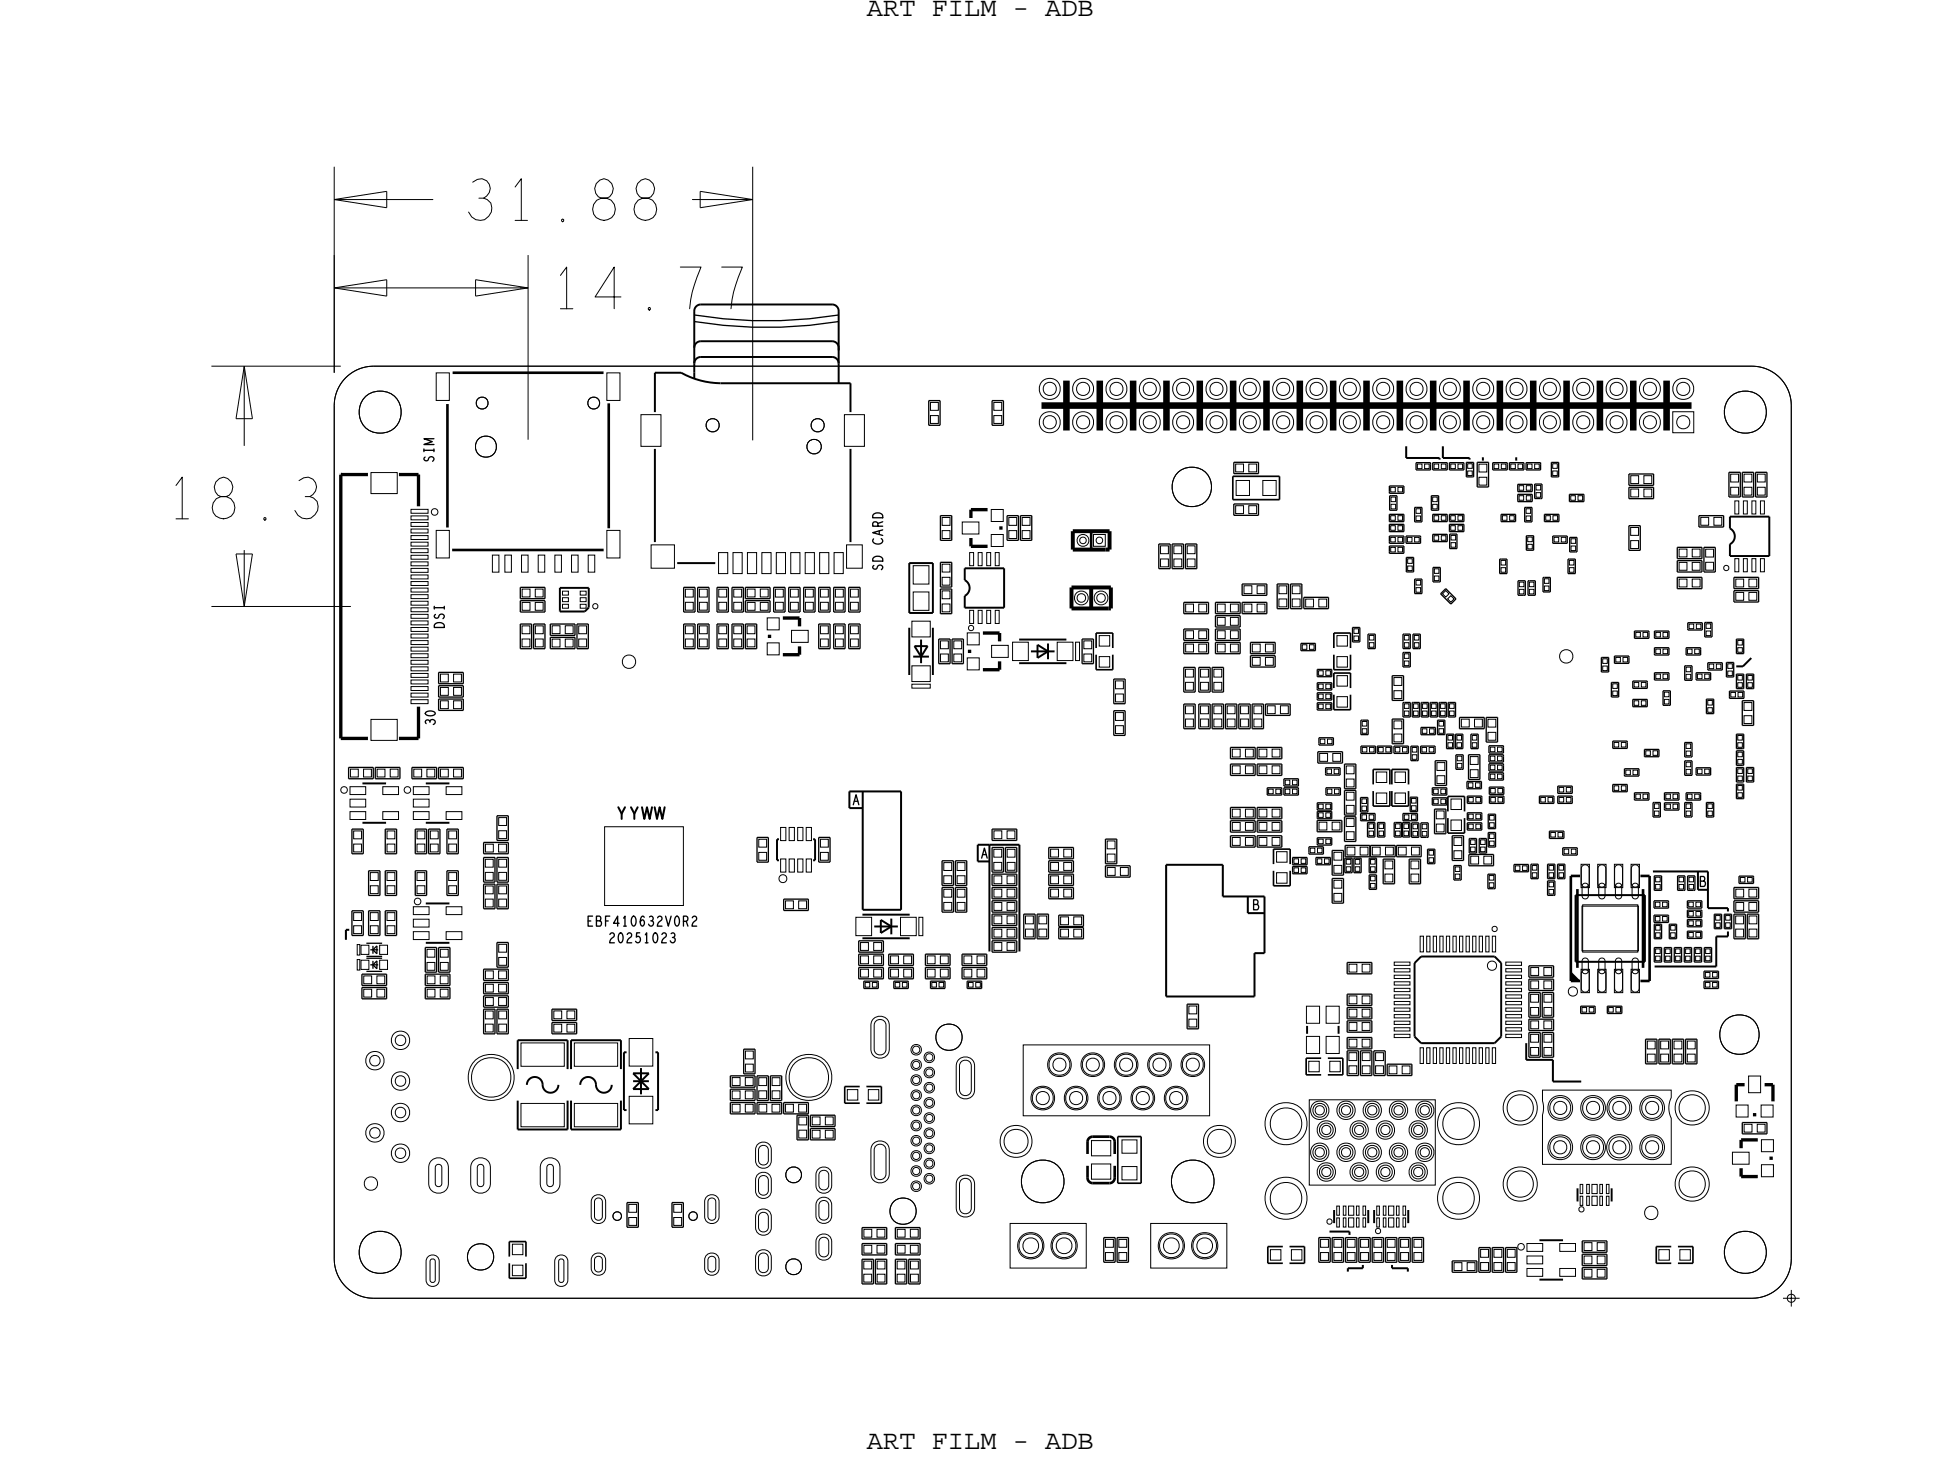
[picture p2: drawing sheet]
<svg xmlns="http://www.w3.org/2000/svg" width="149mm" height="112mm" viewBox="0 0 149 112" stroke-linecap="round" stroke-linejoin="round" font-family="sans-serif">
<defs><g id="words">
<g font-size="3.2">
<text x="35.4" y="16.8">31.88</text>
<text x="42" y="23.5">14.77</text>
<text x="12.7" y="39.5">18.3</text>
</g>
<g font-size="2.1">
<text x="66" y="1.2">ART FILM - ADB</text>
<text x="66" y="110.4">ART FILM - ADB</text>
</g>
<g font-size=".8">
<text x="65" y="61.3">A</text>
<text x="74.7" y="65.4">A</text>
<text x="129.5" y="67.5">B</text>
</g>
</g></defs>
<!-- layer: Board Outline -->
<g fill="none" stroke="#000" stroke-width=".08">
<path d="M25.5 15.2l4 .6zM25.5 15.2h7.5zM25.5 19.4v9zM25.5 12.7v15.7zM25.5 15.2l4-.6zM29.5 14.6v1.2zM40.2 19.4v14.1zM52.7 15.2h4.6zM53.3 15.8l4-.6zM53.3 14.6v1.2zM53.3 14.6l4 .6zM57.3 12.7v20.8z"/>
<path d="M16.1 27.9h9.9zM18 31.9h1.2zM18.6 27.9l-.6 4zM18.6 27.9l.6 4zM18.6 27.9v6.1zM25.5 21.9l4 .7zM25.5 21.9l4-.6zM25.5 30.9v65zM25.5 21.9h14.7zM26.3 28.8a3 3 0 0 1 2.2-.9h105a3 3 0 0 1 3 3v65a3 3 0 0 1-3 3h-105a3 3 0 0 1-3-3v-65a3 3 0 0 1 .8-2.1zM28.5 27.9h105zM28.5 27.9a3 3 0 0 0-3 3"/>
<path d="M29.5 21.3v1.3zM36.2 22.6l4-.7zM36.2 21.3v1.3zM36.2 21.3l4 .6zM39.6 21.9h.6zM133.5 27.9a3 3 0 0 1 3 3M136.5 30.9v65zM16.1 46.2h10.6zM18 42.2h1.2zM18 42.2l.6 4zM18.6 41.9v4.3zM19.2 42.2l-.6 4z"/>
<path d="M46.1 63h6v6h-6zM25.5 95.9a3 3 0 0 0 3 3M28.5 98.9h105zM136.5 95.9a3 3 0 0 1-3 3"/>
</g>
<g fill="none" stroke="#000" stroke-width=".15">
<path d="M107.1 34.9h2.6zM107.1 34v.9zM109.7 34.9v.1zM109.9 34v.9zM109.9 34.9h2.1zM112 34.9v.1zM113 34.8v.3zM115.5 34.8v.3zM132.3 50.8h.5zM133.4 50.1l-.6 .7zM26.4 70.8h.2zM26.4 70.8v.8z"/>
<path d="M64.7 60.3v1.3zM64.7 60.3h3.9zM65.7 60.3v1.3zM65.7 69.3h2.9zM65.7 61.6v7.7zM68.6 60.3v9zM74.5 64.3v1.3zM74.5 64.3h.9zM75.4 64.3h2.3zM75.4 64.3v8.2zM77.7 64.3v8.2zM88.8 75.9h6.8z"/>
<path d="M88.8 65.9h4.4zM88.8 65.9v10zM93.2 68.3h3.1zM93.2 65.9v2.4zM95.1 69.6h1.2zM95.1 68.3v1.3zM95.6 72.6v3.3zM95.6 72.6h.7zM96.3 68.3v4.3zM116.3 79.5v1.2zM125.9 66.4h4.2zM126 73.6h4.7z"/>
<path d="M129.3 66.4v1.4zM130.1 69.2h1.5zM130.1 66.4v2.8zM130.7 71.3h.9zM130.7 71.3v2.3zM131.6 69.2v.2zM131.6 71v.3zM101.3 93.8h1.5zM102.7 96.6v.3zM102.7 96.6h1.1zM102.8 93.8v.3zM103.8 96.4v.2z"/>
<path d="M106 96.6h1.3zM106 96.4v.2zM107.3 96.6v.3zM116.3 80.7h2zM118.3 82.4h2.2zM118.3 80.7v1.7z"/>
</g>
<!-- layer: Components -->
<g fill="none" stroke="#000" stroke-width=".15">
<path d="M49.9 34.2v7.1zM49.9 28.4h2zM49.9 28.4v3zM51.9 28.4a6.3 6.3 0 0 0 3 .8M52.9 28.4v.4zM52.9 26.5v1.2zM52.9 23.7v2.8zM52.9 27.7v.7zM53.4 26h10zM53.4 23.2h10zM53.4 27.2h10zM53.4 26l-.4 .1-.1 .4"/>
<path d="M53.4 27.2l-.4 .1-.1 .4M54.9 29.2h9.9zM63.4 26l.3 .1 .2 .4M63.4 23.2l.3 .1 .2 .4M63.4 27.2l.3 .1 .2 .4M63.9 26.5v1.2zM63.9 23.7v3zM63.9 27.7v1.5zM64.8 29.2v2.2zM64.8 34.2v7.1zM131.8 39.4v.9zM131.8 39.4h3z"/>
<path d="M134.8 39.4v3zM27.6 59.7h1.8zM32.4 59.7h1.8zM42.7 46.6h1.9zM42.7 46.5v.1zM42.7 44.8h2.2zM42.7 44.8v1.7zM44.9 46.3l-.3 .3zM44.9 44.8v1.5zM51.6 42.9h2.9zM69.3 47.8v3.6zM69.3 46.7h1.8z"/>
<path d="M69.3 42.9v3.8zM69.3 42.9h1.8zM69.6 50h1.2zM69.7 49.2l.5 .8zM69.7 49.2h1zM70.2 48.7v1.8zM70.7 49.2l-.5 .8zM71.1 42.9v3.8zM71.1 47.8v3.6zM73.5 46.3h3zM73.5 45.4v.9zM73.5 43.3h3z"/>
<path d="M73.5 43.3v.9zM73.5 44.2l.3 .2 .1 .4-.1 .3-.3 .3M76.5 43.3v3zM77.6 50.5h3.6zM77.6 48.7h3.6zM78.5 49.6h1.8zM79 50.1l.8-.5zM79 49.1v1zM79 49.1l.8 .5zM79.8 49v1.2zM131.8 42.4h3zM131.8 41.5v.9z"/>
<path d="M131.8 40.3l.3 .2 .1 .4-.1 .3-.3 .3M27.6 62.7h1.8zM32.4 68.8h1.8zM32.4 71.8h1.8zM32.4 62.7h1.8zM39.4 79.2h3.8zM39.4 79.2v2.2zM43.2 79.2v2.2zM43.5 79.2h3.8zM43.5 79.2v2.2zM47.3 79.2v2.2zM59.2 65.5h.1z"/>
<path d="M59.2 63.9v1.6zM59.2 63.9h.1zM61.9 65.5h.2zM61.9 63.9h.2zM62.1 63.9v1.6zM65.7 71.5h3.6zM65.7 69.7h3.6zM66.6 70.6h1.8zM67.1 71.1l.8-.5zM67.1 70.1v1zM67.1 70.1l.8 .5zM67.9 70v1.2z"/>
<path d="M99.6 78.1v.6zM102 78.1v.6zM107.8 73.4l.5-.5zM107.8 73.4v5.6zM107.8 79l.5 .5zM108.3 72.9h5.6zM108.3 79.5h5.6zM113.9 72.9l.5 .5zM114.4 79l-.5 .5zM114.4 73.4v5.6zM120 73.3h5.3zM120 68.2v5.1z"/>
<path d="M120 68.2h5.3zM125.3 68.2v5.1zM39.4 86h3.8zM39.4 83.8v2.2zM40.1 82.6l.1-.2 .2-.3 .2-.1 .3 .1 .4 .2 .2 .7 .4 .2 .5-.1 .1-.5M43.2 83.8v2.2zM43.5 86h3.8zM43.5 83.8v2.2zM44.2 82.6l.2-.4 .4-.2 .4 .2 .3 .7 .3 .3h.3l.3-.1 .1-.2 .1-.3M47.3 83.8v2.2zM47.5 84.6h.2zM47.5 80.2h.2z"/>
<path d="M47.5 80.2v4.4zM48.2 82.4h1.2zM48.2 83h1.2zM48.2 81.8l.6 .6zM48.2 81.8h1.2zM48.2 83l.6-.6zM48.8 82.4l.6 .6zM48.8 81.4v2zM49.4 81.8l-.6 .6zM49.9 80.2h.2zM49.9 84.6h.2zM50.1 80.2v4.4z"/>
<path d="M101.6 92.2v1zM104.2 92.2v1zM104.7 92.2v1zM107.3 92.2v1zM117.3 94.5h1.8zM117.3 97.5h1.8zM120.2 90.5v1zM122.8 90.5v1z"/>
</g>
<g fill="none" stroke="#000" stroke-width=".08">
<path d="M32.9 38.8l.2-.1 .2 .1 .1 .2-.1 .2h-.2h-.2v-.2zM45.2 46.1l.2-.1 .1 .1v.2l-.1 .1-.2-.1zM69.5 52.1h1.4v.3h-1.4zM73.8 47.7l.2-.1 .2 .1v.2l-.2 .1-.2-.1zM81.9 48.9h.3v1.4h-.3zM131.3 43.2l.2-.1 .2 .1v.2l-.2 .1-.2-.1zM26 60l.2-.1 .2 .1 .1 .2-.1 .1-.2 .1-.2-.1v-.1zM27.2 73.1h.2v.8h-.2zM27.2 71.9h.2v.8h-.2zM30.9 60l.1-.1 .2 .1 .1 .2-.1 .1-.2 .1-.1-.1-.1-.1zM31.6 68.5l.2-.1 .2 .1 .1 .2-.1 .1-.2 .1-.2-.1v-.1zM59.4 66.7l.2-.1 .3 .1v.2v.2l-.3 .1-.2-.1-.1-.2z"/>
<path d="M70 69.9h.3v1.4h-.3zM77.9 79.6h14.2v5.4h-14.2zM113.4 73.3l.3-.1 .2 .1 .1 .3-.1 .2-.2 .1-.3-.1-.1-.2zM113.7 70.7l.2-.1 .1 .1v.2l-.1 .1-.2-.1zM119.6 75.3l.2-.1 .3 .1 .1 .2-.1 .3-.3 .1-.2-.1-.1-.3zM76.9 93.2h5.8v3.4h-5.8zM87.7 93.2h5.8v3.4h-5.8zM99.7 83.8h9.6v6.5h-9.6zM101.1 93l.2-.1 .2 .1v.1l-.2 .2-.2-.2zM104.8 93.7l.2-.1 .2 .1v.2l-.2 .1-.2-.1zM115.7 94.8l.2-.1 .2 .1v.2v.1l-.2 .1-.2-.1-.1-.1zM117.5 83h9.8v.6l-.2 .8 .2 .8v3.5h-9.8v-3.8l.1-.4z"/>
<path d="M120.3 92l.2-.1 .2 .1v.2l-.2 .1-.2-.1z"/>
<circle cx="78.5" cy="94.9" r="1.01"/>
<circle cx="79.4" cy="83.6" r=".91"/>
<circle cx="80.7" cy="81.1" r=".91"/>
<circle cx="81.1" cy="94.9" r="1.01"/>
<circle cx="82" cy="83.6" r=".91"/>
<circle cx="83.3" cy="81.1" r=".91"/>
<circle cx="84.5" cy="83.6" r=".91"/>
<circle cx="85.8" cy="81.1" r=".91"/>
<circle cx="87.1" cy="83.6" r=".91"/>
<circle cx="88.3" cy="81.1" r=".91"/>
<circle cx="89.2" cy="94.9" r="1.01"/>
<circle cx="89.6" cy="83.6" r=".91"/>
<circle cx="90.9" cy="81.1" r=".91"/>
<circle cx="91.8" cy="94.9" r="1.01"/>
<circle cx="100.5" cy="84.6" r=".71"/>
<circle cx="100.5" cy="87.8" r=".71"/>
<circle cx="101" cy="86.1" r=".71"/>
<circle cx="101" cy="89.3" r=".71"/>
<circle cx="102.5" cy="87.8" r=".71"/>
<circle cx="102.5" cy="84.6" r=".71"/>
<circle cx="103.5" cy="89.3" r=".71"/>
<circle cx="103.5" cy="86.1" r=".71"/>
<circle cx="104.5" cy="87.8" r=".71"/>
<circle cx="104.5" cy="84.6" r=".71"/>
<circle cx="105.5" cy="89.3" r=".71"/>
<circle cx="105.5" cy="86.1" r=".71"/>
<circle cx="106.5" cy="84.6" r=".71"/>
<circle cx="106.5" cy="87.8" r=".71"/>
<circle cx="108" cy="86.1" r=".71"/>
<circle cx="108" cy="89.3" r=".71"/>
<circle cx="108.5" cy="87.8" r=".71"/>
<circle cx="108.5" cy="84.6" r=".71"/>
<circle cx="118.9" cy="84.4" r=".95"/>
<circle cx="118.9" cy="87.4" r=".95"/>
<circle cx="121.4" cy="84.4" r=".95"/>
<circle cx="121.4" cy="87.4" r=".95"/>
<circle cx="123.4" cy="84.4" r=".95"/>
<circle cx="123.4" cy="87.4" r=".97"/>
<circle cx="125.9" cy="84.4" r=".95"/>
<circle cx="125.9" cy="87.4" r=".95"/>
</g>
<g fill="none" stroke="#000" stroke-width=".2">
<path d="M34.1 30.8v9.4zM34.5 28.4h5.7zM40.2 28.4h5.8zM46.4 30.7v9.5zM34.4 41.9h11.6zM83.1 40.5v1.4zM119.7 74.5l.2 .2zM119.7 74.7h.7zM119.7 66.7h.7zM119.7 66.7v8zM119.7 74.1l.6 .6zM119.7 74.3l.4 .4z"/>
<path d="M120.2 67.7v6zM125 66.7h.7zM125 74.7h.7zM125.2 67.7v6zM125.7 66.7v8zM82.8 87v.9zM82.8 88.8v.9zM82.8 89.7l.2 .3 .2 .1M83.2 90.1h1.3zM83.2 86.6l-.2 .1-.2 .3M83.2 86.6h1.3zM84.5 86.6l.3 .1 .1 .3"/>
<path d="M84.9 89.7l-.1 .3-.3 .1M84.9 87v.9zM84.9 88.8v.9z"/>
</g>
<g fill="none" stroke="#000" stroke-width=".1">
<path d="M52.9 24a34 34 0 0 0 10.9 0M52.9 24.5a34 34 0 0 0 10.9 0M70.8 32.4h.8zM70.8 30.5h.8zM70.8 30.5v1.9zM71.6 30.5v1.9zM71.6 39.3h.9zM71.6 39.3v1.9zM72.5 39.3v1.9zM75.6 30.5h.8zM75.6 30.5v1.9zM75.6 32.4h.8z"/>
<path d="M76.4 30.5v1.9zM76.7 39.3h.9zM76.7 39.3v1.9zM77.6 39.3v1.9zM77.7 39.3h.9zM77.7 39.3v1.9zM78.6 39.3v1.9zM94 35.2v.9zM94 35.2h1.9zM94 38.4v.9zM94 38.4h1.9zM94 36.1h1.9z"/>
<path d="M94 39.3h1.9zM95.9 35.2v.9zM95.9 38.4v.9zM105.8 39.2v.4zM105.8 39.7h1.1zM105.8 39.6v.1zM105.8 39.9v.5zM105.8 37v.5zM105.8 37.6h1.1zM105.8 37.5v.1zM105.8 39.2h1.1zM105.8 39.9h1.1z"/>
<path d="M105.8 37h1.1zM105.9 37.8h.1zM105.9 38.9h.5zM105.9 37.8v1.1zM106 37.8h.4zM106.4 37.8v1.1zM106.9 39.2v.5zM106.9 39.9v.6zM106.9 37v.6zM107.8 38.7h.1zM107.8 39.8h.5zM107.8 38.7v1.1z"/>
<path d="M107.9 35.8h1.1zM107.9 35.2v.6zM107.9 35.2h1.1zM107.9 38.7h.4zM108.3 38.7v1.1zM109 35.4v.4zM109 35.2v.2zM109 37.8h.6zM109 38.9h.5zM109 37.8v1.1zM109.1 35.8h1.2zM109.1 35.2v.6z"/>
<path d="M109.1 39.7h1.2zM109.1 39.2v.5zM109.1 35.2h1.2zM109.1 39.2h1.2zM109.5 38.9h.1zM109.6 37.8v1.1zM110.3 35.4v.4zM110.3 35.2v.2zM110.3 39.3v.4zM110.3 39.2v.1zM110.4 39.9v.5zM110.4 39.2v.4z"/>
<path d="M110.4 39.7h1.1zM110.4 39.6v.1zM110.4 35.8h1.1zM110.4 35.2v.6zM110.4 39.9h1.1zM110.4 39.2h1.1zM110.4 35.2h1.1zM111.5 39.9v.6zM111.5 39.2v.5zM111.5 35.4v.4zM111.5 35.2v.2zM111.7 35.2h.6z"/>
<path d="M111.7 36.3h.4zM111.7 35.2v1.1zM112.1 36.3h.2zM112.3 35.2v1.1zM112.5 37.1h.9zM112.5 35.2h.9zM112.5 35.2v1.9zM113.4 35.2v1.9zM113.7 35.8h1.1zM113.7 35.2v.6zM113.7 35.2h1.1zM114.4 39.2v.4z"/>
<path d="M114.4 39.7h1.1zM114.4 39.6v.1zM114.4 39.2h1.1zM114.8 35.4v.4zM114.8 35.2v.2zM115 35.8h1.1zM115 35.2v.6zM115 35.2h1.1zM115.5 39.2v.5zM115.6 36.9v.4zM115.6 37.4h1.1zM115.6 37.3v.1z"/>
<path d="M115.6 37.7v.4zM115.6 38.2h1.1zM115.6 38.1v.1zM115.6 36.9h1.1zM115.6 37.7h1.1zM116.1 35.4v.4zM116.1 35.2v.2zM116.2 38.7h.1zM116.2 39.8h.5zM116.2 38.7v1.1zM116.3 35.8h1.1zM116.3 35.2v.6z"/>
<path d="M116.3 35.2h1.1zM116.3 38.7h.4zM116.7 38.7v1.1zM116.7 36.9v.5zM116.7 37.7v.5zM116.9 36.9h.6zM116.9 38h.5zM116.9 36.9v1.1zM117.4 38h.1zM117.4 35.4v.4zM117.4 35.2v.2zM117.5 36.9v1.1z"/>
<path d="M117.7 39.2v.4zM117.7 39.7h1.1zM117.7 39.6v.1zM117.7 39.2h1.1zM118.2 35.2h.5zM118.2 36.3h.4zM118.2 35.2v1.1zM118.6 36.3h.1zM118.7 35.2v1.1zM118.8 39.2v.5zM119.6 38.2h1.1zM119.6 37.7v.5z"/>
<path d="M119.6 37.7h1.1zM120.7 37.8v.4zM120.7 37.7v.1zM124.1 37.1v.9zM124.1 37.1h1.9zM124.1 36.1v.9zM124.1 36.1h1.9zM124.1 38h1.9zM124.1 37h1.9zM126 37.1v.9zM126 36.1v.9zM129.4 39.3h1.9z"/>
<path d="M129.4 39.3v.8zM131.3 39.3v.8zM131.7 36h.9zM131.7 36v1.9zM131.7 37.9h.9zM132.6 36v1.9zM132.7 37.9h.9zM132.7 36h.9zM132.7 36v1.9zM133.6 36v1.9zM133.7 37.9h.9zM133.7 36h.9z"/>
<path d="M133.7 36v1.9zM134.6 36v1.9zM26.6 58.5h1.8zM26.6 58.5v.8zM26.6 59.3h1.8zM28.4 58.5v.8zM28.6 58.5v.8zM28.6 58.5h1.9zM28.6 59.3h1.9zM30.5 58.5v.8zM31.4 58.5h1.9zM31.4 58.5v.8z"/>
<path d="M31.4 59.3h1.9zM33.3 58.5v.8zM33.4 51.2h1.9zM33.4 51.2v.9zM33.4 53.2h1.9zM33.4 53.2v.9zM33.4 58.5v.8zM33.4 58.5h1.9zM33.4 52.1h1.9zM33.4 54.1h1.9zM33.4 59.3h1.9zM33.4 53.1h1.9z"/>
<path d="M33.4 52.2h1.9zM33.4 52.2v.9zM35.3 51.2v.9zM35.3 53.2v.9zM35.3 58.5v.8zM35.3 52.2v.9zM39.6 49.4h.9zM39.6 47.5h.9zM39.6 47.5v1.9zM39.6 45.8v.8zM39.6 45.8h1.9zM39.6 44.7h1.9z"/>
<path d="M39.6 44.7v.9zM39.6 46.6h1.9zM39.6 45.6h1.9zM40.5 47.5v1.9zM40.7 47.5h.8zM40.7 47.5v1.9zM40.7 49.4h.8zM41.5 45.8v.8zM41.5 44.7v.9zM41.5 47.5v1.9zM41.9 48.5v.9zM41.9 48.5h1.9z"/>
<path d="M41.9 47.5v.9zM41.9 47.5h1.9zM41.9 49.4h1.9zM41.9 48.4h1.9zM43.8 48.5v.9zM43.8 47.5v.9zM44 47.5h.8zM44 47.5v1.9zM44 49.4h.8zM44.8 47.5v1.9zM52.1 46.6h.8zM52.1 44.7h.8z"/>
<path d="M52.1 44.7v1.9zM52.1 49.4h.8zM52.1 47.5h.8zM52.1 47.5v1.9zM52.9 44.7v1.9zM52.9 47.5v1.9zM53.1 49.4h.9zM53.1 46.6h.9zM53.1 47.5h.9zM53.1 47.5v1.9zM53.1 44.7h.9zM53.1 44.7v1.9z"/>
<path d="M54 47.5v1.9zM54 44.7v1.9zM54.6 49.4h.9zM54.6 46.6h.9zM54.6 47.5h.9zM54.6 47.5v1.9zM54.6 44.7h.9zM54.6 44.7v1.9zM55.5 47.5v1.9zM55.5 44.7v1.9zM55.8 46.6h.8zM55.8 49.4h.8z"/>
<path d="M55.8 44.7h.8zM55.8 44.7v1.9zM55.8 47.5h.8zM55.8 47.5v1.9zM56.6 44.7v1.9zM56.6 47.5v1.9zM56.8 47.5h.8zM56.8 47.5v1.9zM56.8 44.7v.9zM56.8 44.7h1.9zM56.8 45.8h1.9zM56.8 45.8v.8z"/>
<path d="M56.8 45.6h1.9zM56.8 46.6h1.9zM56.8 49.4h.8zM57.6 47.5v1.9zM58.7 44.7v.9zM58.7 45.8v.8zM58.9 46.6h.9zM58.9 44.7h.9zM58.9 44.7v1.9zM59.8 44.7v1.9zM60.1 44.7h.8zM60.1 44.7v1.9z"/>
<path d="M60.1 46.6h.8zM60.9 44.7v1.9zM61.2 46.6h.9zM61.2 44.7h.9zM61.2 44.7v1.9zM62.1 44.7v1.9zM62.4 46.6h.8zM62.4 44.7h.8zM62.4 44.7v1.9zM62.4 47.5h.8zM62.4 47.5v1.9zM62.4 49.4h.8z"/>
<path d="M63.2 44.7v1.9zM63.2 47.5v1.9zM63.5 46.6h.9zM63.5 44.7h.9zM63.5 44.7v1.9zM63.5 49.4h.9zM63.5 47.5h.9zM63.5 47.5v1.9zM64.4 44.7v1.9zM64.4 47.5v1.9zM64.7 46.6h.8zM64.7 44.7h.8z"/>
<path d="M64.7 44.7v1.9zM64.7 49.4h.8zM64.7 47.5h.8zM64.7 47.5v1.9zM65.5 44.7v1.9zM65.5 47.5v1.9zM71.5 50.6h.9zM71.5 48.7h.9zM71.5 48.7v1.9zM71.6 44.7h.9zM71.6 46.7h.9zM71.6 41.2h.9z"/>
<path d="M71.6 42.8h.9zM71.6 42.8v1.9zM71.6 44.9h.9zM71.6 44.9v1.8zM72.4 48.7v1.9zM72.5 42.8v1.9zM72.5 44.9v1.8zM72.5 48.7h.9zM72.5 48.7v1.9zM72.5 50.6h.9zM73.4 48.7v1.9zM76.7 41.2h.9z"/>
<path d="M77.7 41.2h.9zM82.4 50.6h.9zM82.4 48.7h.9zM82.4 48.7v1.9zM83.3 48.7v1.9zM84.8 53.6h.9zM84.8 56h.9zM84.8 51.7h.9zM84.8 51.7v1.9zM84.8 54.1h.9zM84.8 54.1v1.9zM85.7 51.7v1.9z"/>
<path d="M85.7 54.1v1.9zM88.3 41.4h.8zM88.3 41.4v1.9zM88.3 43.3h.8zM89.1 41.4v1.9zM89.3 43.3h.9zM89.3 41.4h.9zM89.3 41.4v1.9zM90.2 41.4v1.9zM90.2 55.5h.8zM90.2 52.7h.8zM90.2 48.9v.9z"/>
<path d="M90.2 48.9h1.9zM90.2 47.9v.9zM90.2 47.9h1.9zM90.2 53.6h.8zM90.2 53.6v1.9zM90.2 50.8h.8zM90.2 50.8v1.9zM90.2 45.9v.8zM90.2 45.9h1.9zM90.2 49.8h1.9zM90.2 48.8h1.9zM90.2 46.7h1.9z"/>
<path d="M90.3 43.3h.9zM90.3 41.4h.9zM90.3 41.4v1.9zM91 53.6v1.9zM91 50.8v1.9zM91.2 41.4v1.9zM91.3 55.5h.9zM91.3 52.7h.9zM91.3 53.6h.9zM91.3 53.6v1.9zM91.3 50.8h.9zM91.3 50.8v1.9z"/>
<path d="M92.1 48.9v.9zM92.1 47.9v.9zM92.1 45.9v.8zM92.2 53.6v1.9zM92.2 50.8v1.9zM92.3 55.5h.9zM92.3 52.7h.9zM92.3 53.6h.9zM92.3 53.6v1.9zM92.3 50.8h.9zM92.3 50.8v1.9zM92.6 46.9h1.9z"/>
<path d="M92.6 46.9v.9zM92.6 47.8h1.9zM92.6 47.9h1.9zM92.6 47.9v.9zM92.6 48.9h1.9zM92.6 48.9v.9zM92.6 45.9h1.9zM92.6 45.9v.8zM92.6 48.8h1.9zM92.6 49.8h1.9zM92.6 46.7h1.9zM93.2 53.6v1.9z"/>
<path d="M93.2 50.8v1.9zM93.4 55.5h.8zM93.4 53.6h.8zM93.4 53.6v1.9zM93.7 58.2v.9zM93.7 58.2h1.9zM93.7 56.9h1.9zM93.7 56.9v.9zM93.7 59.1h1.9zM93.7 57.8h1.9zM94.2 53.6v1.9zM94.4 55.5h.8z"/>
<path d="M94.4 53.6h.8zM94.4 53.6v1.9zM94.5 46.9v.9zM94.5 47.9v.9zM94.5 48.9v.9zM94.5 45.9v.8zM94.6 45.9h1.9zM94.6 45.9v.8zM94.6 44.5v.8zM94.6 44.5h1.9zM94.6 46.7h1.9zM94.6 45.3h1.9z"/>
<path d="M95.2 53.6v1.9zM95.3 49.9h1.8zM95.3 49.9v.9zM95.3 48.9v.9zM95.3 48.9h1.8zM95.3 50.8h1.8zM95.3 49.8h1.8zM95.4 55.5h.9zM95.4 53.6h.9zM95.4 53.6v1.9zM95.6 58.2v.9zM95.6 56.9v.9z"/>
<path d="M95.8 56.9h1.8zM95.8 56.9v.9zM95.8 57.8h1.8zM95.8 58.2h1.9zM95.8 58.2v.9zM95.8 59.1h1.9zM96.3 53.6v1.9zM96.4 53.6h1.9zM96.4 53.6v.9zM96.4 54.5h1.9zM96.5 45.9v.8zM96.5 44.5v.8z"/>
<path d="M97.1 49.9v.9zM97.1 48.9v.9zM97.3 44.5h.9zM97.3 44.5v1.9zM97.3 46.4h.9zM97.6 56.9v.9zM97.7 58.2v.9zM97.8 59.3v.5zM97.8 59.9h1.1zM97.8 59.8v.1zM97.8 59.3h1.1zM98.2 44.5v1.9z"/>
<path d="M98.3 53.6v.9zM98.3 46.4h.9zM98.3 44.5h.9zM98.3 44.5v1.9zM98.9 59.3v.6zM99.1 49.6h1.1zM99.1 49v.6zM99.1 49h1.1zM99.2 44.5v1.9zM99.3 45.5h1.9zM99.3 45.5v.9zM99.3 46.4h1.9z"/>
<path d="M100.2 49.1v.5zM100.2 49v.1zM100.3 51v.4zM100.3 51.5h1.2zM100.3 51.4v.1zM100.3 52.8v.4zM100.3 53.3h1.2zM100.3 53.2v.1zM100.3 53.5v.5zM100.3 54.1h1.2zM100.3 54v.1zM100.3 52v.4z"/>
<path d="M100.3 52.6h1.2zM100.3 52.4v.2zM100.3 51h1.2zM100.3 52h1.2zM100.3 52.8h1.2zM100.3 53.5h1.2zM100.4 57.3v.8zM100.4 57.3h1.9zM100.4 58.1h1.9zM100.5 56.2v.4zM100.5 56.8h1.1zM100.5 56.6v.2z"/>
<path d="M100.5 56.2h1.1zM101 58.5v.4zM101 59h1.1zM101 58.9v.1zM101 58.5h1.1zM101.2 45.5v.9zM101.5 51v.5zM101.5 52v.6zM101.5 52.8v.5zM101.5 53.5v.6zM101.6 56.2v.6zM102.1 58.5v.5z"/>
<path d="M102.3 57.3v.8zM102.4 58.2h.9zM102.4 58.2v1.9zM103 47.8h.2zM103 48.9h.6zM103 47.8v1.1zM103.2 47.8h.4zM103.3 58.2v1.9zM103.6 47.8v1.1zM103.7 54.9h.1zM103.7 56h.5zM103.7 54.9v1.1z"/>
<path d="M103.7 56.8v.5zM103.7 57.4h1.1zM103.7 57.3v.1zM103.7 56.8h1.1zM103.8 54.9h.4zM104.2 48.3h.1zM104.2 49.4h.6zM104.2 48.3v1.1zM104.2 54.9v1.1zM104.3 48.3h.5zM104.8 48.3v1.1zM104.8 56.8v.6z"/>
<path d="M104.9 56.8v.5zM104.9 57.4h1.1zM104.9 57.3v.1zM104.9 56.8h1.1zM105.8 40.8v.5zM105.8 41.4h1.1zM105.8 41.3v.1zM105.8 40.5h1.1zM105.8 40.4v.1zM105.8 40.8h1.1zM105.8 41.6v.4zM105.8 42.1h1.1z"/>
<path d="M105.8 42v.1zM105.8 41.6h1.1zM106 56.8v.6zM106.1 56.7h.8zM106.1 53.4h.8zM106.1 54.8h.8zM106.1 54.8v1.9zM106.1 51.5h.8zM106.1 51.5v1.9zM106.2 56.8v.5zM106.2 57.4h1.1zM106.2 57.3v.1z"/>
<path d="M106.2 56.8h1.1zM106.9 53.5h.1zM106.9 48.3h.1zM106.9 49.7h.1zM106.9 54.6h.5zM106.9 53.5v1.1zM106.9 49.4h.5zM106.9 48.3v1.1zM106.9 50.8h.5zM106.9 49.7v1.1zM106.9 54.8v1.9zM106.9 51.5v1.9z"/>
<path d="M106.9 40.8v.6zM106.9 41.6v.5zM107 53.5h.4zM107 48.3h.4zM107 49.7h.4zM107.1 41.4h1.1zM107.1 40.8v.6zM107.1 40.8h1.1zM107.1 42.5h.6zM107.1 43.6h.5zM107.1 42.5v1.1zM107.3 56.8v.6z"/>
<path d="M107.4 53.5v1.1zM107.4 48.3v1.1zM107.4 49.7v1.1zM107.5 56.8h.5zM107.5 57.9h.4zM107.5 56.8v1.1zM107.6 43.6h.1zM107.6 53.5h.1zM107.6 54.6h.5zM107.6 53.5v1.1zM107.6 48.3h.6zM107.6 49.4h.5z"/>
<path d="M107.6 48.3v1.1zM107.7 42.5v1.1zM107.7 53.5h.4zM107.8 44.1h.1zM107.8 45.2h.5zM107.8 44.1v1.1zM107.9 44.1h.4zM107.9 57.9h.1zM108 56.8v1.1zM108.1 49.4h.1zM108.1 53.5v1.1zM108.2 48.3v1.1z"/>
<path d="M108.2 40.9v.5zM108.2 40.8v.1zM108.2 57.4h1.1zM108.2 56.8v.6zM108.2 56.8h1.1zM108.2 56h1.2zM108.2 55.4v.6zM108.2 55.4h1.2zM108.3 53.5h.1zM108.3 54.6h.5zM108.3 53.5v1.1zM108.3 44.1v1.1z"/>
<path d="M108.4 53.5h.4zM108.8 53.5v1.1zM109 53.5h.1zM109 54.6h.5zM109 53.5v1.1zM109.1 53.5h.4zM109.1 41.3h1.2zM109.1 40.7v.6zM109.1 40.7h1.2zM109.2 43.2h.5zM109.2 44.3h.4zM109.2 43.2v1.1z"/>
<path d="M109.3 56.9v.5zM109.3 56.8v.1zM109.3 59.8h.9zM109.3 57.9h.9zM109.3 57.9v1.9zM109.4 55.5v.5zM109.4 55.4v.1zM109.5 53.5v1.1zM109.5 54.9h.1zM109.5 56h.6zM109.5 54.9v1.1zM109.6 44.3h.1z"/>
<path d="M109.6 54.9h.5zM109.6 53.5h.2zM109.6 54.6h.6zM109.6 53.5v1.1zM109.7 43.2v1.1zM109.7 45.2l.8 .8zM109.8 53.5h.4zM110.1 54.9v1.1zM110.1 44.8l.8 .8zM110.1 44.8l-.4 .4zM110.2 53.5v1.1zM110.2 57.9v1.9z"/>
<path d="M110.2 55.9h.1zM110.2 57h.6zM110.2 55.9v1.1zM110.3 40.8v.5zM110.3 40.7v.1zM110.3 55.9h.5zM110.3 53.5h.1zM110.3 54.6h.6zM110.3 53.5v1.1zM110.4 40.5h1.1zM110.4 40.4v.1zM110.4 40.7h.2z"/>
<path d="M110.4 41.8h.6zM110.4 40.7v1.1zM110.4 53.5h.5zM110.5 46l.3-.3zM110.6 40.7h.4zM110.8 55.9v1.1zM110.9 53.5v1.1zM110.9 55.9h.1zM110.9 57h.5zM110.9 55.9v1.1zM110.9 57.5h.6zM110.9 58.6h.5z"/>
<path d="M110.9 57.5v1.1zM110.9 45.6l-.1 .1zM111 40.7v1.1zM111 55.9h.4zM111.2 54.6v.9zM111.2 54.6h1.9zM111.2 55.5h1.9zM111.4 58.6h.1zM111.4 55.9v1.1zM111.5 57.5v1.1zM111.8 59.5v.5zM111.8 60v.1z"/>
<path d="M111.8 59.5h1.1zM111.9 59.4h.8zM111.9 57.5h.8zM111.9 57.5v1.9zM112.1 55.9h.1zM112.1 57h.5zM112.1 55.9v1.1zM112.2 55.9h.4zM112.6 55.9v1.1zM112.7 57.5v1.9zM112.9 59.5v.6zM113.1 54.6v.9z"/>
<path d="M113.2 56.5h.9zM113.2 54.6h.9zM113.2 54.6v1.9zM113.4 58h1.1zM113.4 57.5v.5zM113.4 58.7h1.1zM113.4 58.2v.5zM113.4 59.4h1.1zM113.4 58.9v.5zM113.4 57.5h1.1zM113.4 57.4h1.1zM113.4 56.8v.6z"/>
<path d="M113.4 58.2h1.1zM113.4 58.9h1.1zM113.4 56.8h1.1zM113.5 60v.5zM113.5 60h1.1zM114.1 54.6v1.9zM114.2 42.6h.2zM114.2 43.7h.6zM114.2 42.6v1.1zM114.4 42.6h.4zM114.5 57.6v.4zM114.5 57.5v.1z"/>
<path d="M114.5 58.3v.4zM114.5 58.2v.1zM114.5 59v.4zM114.5 58.9v.1zM114.5 56.9v.5zM114.5 56.8v.1zM114.6 60v.1zM114.8 42.6v1.1zM115.6 44.2h.6zM115.6 45.3h.5zM115.6 44.2v1.1zM116.1 45.3h.1z"/>
<path d="M116.2 44.2v1.1zM116.3 40.8h.1zM116.3 41.9h.5zM116.3 40.8v1.1zM116.4 40.8h.4zM116.4 44.2h.1zM116.4 45.3h.6zM116.4 44.2v1.1zM116.5 44.2h.5zM116.8 40.8v1.1zM117 44.2v1.1zM117.5 44h.2z"/>
<path d="M117.5 45.1h.6zM117.5 44v1.1zM117.7 44h.4zM118.1 44v1.1zM118.3 40.8v.5zM118.3 41.4h1.1zM118.3 41.3v.1zM118.3 40.8h1.1zM118.7 59.9v.4zM118.7 59.9h1.1zM119.4 40.8v.6zM119.5 42.6h.1z"/>
<path d="M119.5 43.7h.5zM119.5 42.6v1.1zM119.6 42.6h.4zM119.6 40.9h.5zM119.6 42h.4zM119.6 40.9v1.1zM119.8 59.9v.5zM120 42.6v1.1zM120 42h.1zM120.1 40.9v1.1zM122 50.1h.1zM122 51.2h.5z"/>
<path d="M122 50.1v1.1zM122.1 50.1h.4zM122.5 50.1v1.1zM122.8 52h.1zM122.8 53.1h.5zM122.8 52v1.1zM122.9 59.8v.5zM122.9 59.8h1.1zM122.9 57h1.1zM122.9 56.5v.5zM122.9 56.5h1.1zM122.9 52h.4z"/>
<path d="M123 50.5h1.1zM123 50v.5zM123 50h1.1zM123.3 52v1.1zM123.8 58.6v.4zM123.8 59.1h1.1zM123.8 59v.1zM123.8 58.6h1.1zM124 59.9v.4zM124 59.8v.1zM124 56.6v.4zM124 56.5v.1z"/>
<path d="M124.1 40h.9zM124.1 40v1.9zM124.1 41.9h.9zM124.1 50.1v.4zM124.1 50v.1zM124.4 53.8h1.1zM124.4 53.3v.5zM124.4 52.4h1.1zM124.4 51.9v.5zM124.4 53.3h1.1zM124.4 51.9h1.1zM124.5 48.6h1.1z"/>
<path d="M124.5 48.1v.5zM124.5 48.1h1.1zM124.9 58.6v.5zM125 40v1.9zM125.3 57.1v.4zM125.3 57.6h1.1zM125.3 57.5v.1zM125.3 57.1h1.1zM125.5 53.4v.4zM125.5 53.3v.1zM125.5 52v.4zM125.5 51.9v.1z"/>
<path d="M125.6 48.2v.4zM125.6 48.1v.1zM126 51.8h1.1zM126 51.2v.6zM126 49.3v.5zM126 49.9h1.1zM126 49.8v.1zM126 48.1v.4zM126 48.6h1.1zM126 48.5v.1zM126 51.2h1.1zM126 49.3h1.1z"/>
<path d="M126 48.1h1.1zM126.4 57.1v.5zM126.7 52.6h.5zM126.7 53.7h.4zM126.7 52.6v1.1zM127.1 53.7h.1zM127.1 51.4v.4zM127.1 51.2v.2zM127.1 49.3v.6zM127.1 48.1v.5zM127.2 52.6v1.1zM127.8 42.7h1.9z"/>
<path d="M127.8 42.7v.9zM127.8 44h1.9zM127.8 44v.8zM127.8 41.7h1.9zM127.8 41.7v.9zM127.8 43.6h1.9zM127.8 44.8h1.9zM127.8 42.6h1.9zM128.3 50.7h.2zM128.3 58h.2zM128.3 56.6h.6zM128.3 51.8h.6z"/>
<path d="M128.3 50.7v1.1zM128.3 59.1h.6zM128.3 58v1.1zM128.3 57.7h.5zM128.3 56.6v1.1zM128.4 49.9h1.2zM128.4 49.3v.6zM128.4 49.3h1.2zM128.5 50.7h.4zM128.5 58h.4zM128.6 47.4v.5zM128.6 48h1.1z"/>
<path d="M128.6 47.9v.1zM128.6 47.4h1.1zM128.8 57.7h.1zM128.9 50.7v1.1zM128.9 58v1.1zM128.9 56.6v1.1zM129.2 58.5v.4zM129.2 59h1.1zM129.2 58.9v.1zM129.2 51.2v.5zM129.2 51.8h1.1zM129.2 51.7v.1z"/>
<path d="M129.2 58.5h1.1zM129.2 51.2h1.1zM129.4 40.1h1.9zM129.6 49.5v.4zM129.6 49.3v.2zM129.7 42.7v.9zM129.7 44v.8zM129.7 41.7v.9zM129.7 47.4v.6zM129.8 41.7h.9zM129.8 41.7v1.9zM129.8 43.6h.9z"/>
<path d="M129.9 47.4h.1zM129.9 48.5h.5zM129.9 47.4v1.1zM130 47.4h.4zM130 53.3h.1zM130 54.4h.6zM130 53.3v1.1zM130.1 50.5v.4zM130.1 51h1.1zM130.1 50.9v.1zM130.1 50.5h1.1zM130.1 53.3h.5z"/>
<path d="M130.3 58.5v.5zM130.3 51.2v.6zM130.4 47.4v1.1zM130.6 53.3v1.1zM130.7 41.7v1.9zM131.2 50.5v.5zM131.5 50.5h.1zM131.5 51.6h.6zM131.5 50.5v1.1zM131.6 50.5h.5zM131.8 52.6v.5zM131.8 53.2h1.1z"/>
<path d="M131.8 53.1v.1zM131.8 52.6h1.1zM132.1 50.5v1.1zM132.1 45h1.9zM132.1 45v.9zM132.1 44v.8zM132.1 44h1.9zM132.1 45.9h1.9zM132.1 44.8h1.9zM132.3 48.7h.1zM132.3 49.8h.5zM132.3 48.7v1.1z"/>
<path d="M132.3 58.5h.5zM132.3 51.4h.5zM132.3 55.9h.5zM132.3 57.2h.5zM132.3 59.7h.5zM132.3 59.6h.4zM132.3 58.5v1.1zM132.3 52.5h.4zM132.3 51.4v1.1zM132.3 57h.4zM132.3 55.9v1.1zM132.3 58.3h.4z"/>
<path d="M132.3 57.2v1.1zM132.3 59.7v1.1zM132.4 48.7h.4zM132.7 58.3h.1zM132.7 59.6h.1zM132.7 52.5h.1zM132.7 57h.1zM132.7 55.3h.9zM132.7 53.4h.9zM132.7 53.4v1.9zM132.8 48.7v1.1zM132.8 58.5v1.1z"/>
<path d="M132.8 51.4v1.1zM132.8 55.9v1.1zM132.8 57.2v1.1zM132.8 59.7v1.1zM132.9 52.6v.6zM133 51.4h.6zM133 58.5h.6zM133 52.5h.5zM133 51.4v1.1zM133 59.6h.5zM133 58.5v1.1zM133.5 52.5h.1z"/>
<path d="M133.5 59.6h.1zM133.6 53.4v1.9zM133.6 51.4v1.1zM133.6 58.5v1.1zM134 45v.9zM134 44v.8zM26.8 71.3h.9zM26.8 65h.9zM26.8 69.4h.9zM26.8 69.4v1.9zM26.8 63.2h.9zM26.8 63.2v1.8z"/>
<path d="M27.6 76.1h1.9zM27.6 75.1h1.9zM27.6 75.2v.9zM27.6 75.2h1.9zM27.6 74.2v.9zM27.6 74.2h1.9zM27.7 69.4v1.9zM27.7 63.2v1.8zM27.9 74h1.2zM27.9 73h1.2zM27.9 71.8h1.2zM27.9 72.8h1.2z"/>
<path d="M28.1 69.4h.8zM28.1 69.4v1.9zM28.1 66.3h.8zM28.1 66.3v1.9zM28.1 71.3h.8zM28.1 68.2h.8zM28.2 73.5h.6zM28.2 72.3h.6zM28.4 73.5l.3 .3zM28.4 73.2v.6zM28.4 72.3l.3 .3zM28.4 72v.6z"/>
<path d="M28.7 73.2v.6zM28.7 73.2l-.3 .3zM28.7 72v.6zM28.7 72l-.3 .3zM28.9 69.4v1.9zM28.9 66.3v1.9zM29.3 71.3h.9zM29.3 68.2h.9zM29.3 65h.9zM29.3 69.4h.9zM29.3 69.4v1.9zM29.3 66.3h.9z"/>
<path d="M29.3 66.3v1.9zM29.3 63.2h.9zM29.3 63.2v1.8zM29.5 75.2v.9zM29.5 74.2v.9zM30.2 69.4v1.9zM30.2 66.3v1.9zM30.2 63.2v1.8zM31.6 68.2h.9zM31.6 65h.9zM31.6 66.3h.9zM31.6 66.3v1.9z"/>
<path d="M31.6 63.2h.9zM31.6 63.2v1.8zM32.4 74.1h.9zM32.4 72.2h.9zM32.4 72.2v1.9zM32.4 75.2v.9zM32.4 75.2h1.9zM32.4 74.2v.9zM32.4 74.2h1.9zM32.4 76.1h1.9zM32.4 75.1h1.9zM32.5 66.3v1.9z"/>
<path d="M32.5 63.2v1.8zM32.7 65h.8zM32.7 63.2h.8zM32.7 63.2v1.8zM33.3 72.2v1.9zM33.4 74.1h.9zM33.4 72.2h.9zM33.4 72.2v1.9zM33.5 63.2v1.8zM34 68.2h.9zM34 65h.9zM34 66.3h.9z"/>
<path d="M34 66.3v1.9zM34 63.2h.9zM34 63.2v1.8zM34.3 72.2v1.9zM34.3 75.2v.9zM34.3 74.2v.9zM34.9 66.3v1.9zM34.9 63.2v1.8zM36.8 67.2h.9zM36.8 69.2h.9zM36.8 78.8h.9zM36.8 74.8h1.9z"/>
<path d="M36.8 74.8v.9zM36.8 75.9v.8zM36.8 75.9h1.9zM36.8 65.3h.9zM36.8 65.3v1.9zM36.8 67.3h.9zM36.8 67.3v1.9zM36.8 76.9h.9zM36.8 76.9v1.9zM36.8 73.8h1.9zM36.8 73.8v.9zM36.8 64.2h1.9z"/>
<path d="M36.8 64.2v.8zM36.8 75.7h1.9zM36.8 76.7h1.9zM36.8 74.7h1.9zM36.8 65h1.9zM37.7 65.3v1.9zM37.7 67.3v1.9zM37.7 76.9v1.9zM37.9 76.9h.8zM37.9 76.9v1.9zM37.9 71.8h.8zM37.9 71.8v1.9z"/>
<path d="M37.9 65.3h.8zM37.9 65.3v1.9zM37.9 62.1h.8zM37.9 62.1v1.9zM37.9 67.3h.8zM37.9 67.3v1.9zM37.9 78.8h.8zM37.9 73.7h.8zM37.9 67.2h.8zM37.9 64h.8zM37.9 69.2h.8zM38.7 74.8v.9z"/>
<path d="M38.7 75.9v.8zM38.7 76.9v1.9zM38.7 71.8v1.9zM38.7 65.3v1.9zM38.7 62.1v1.9zM38.7 73.8v.9zM38.7 67.3v1.9zM38.7 64.2v.8zM42 77.9v.9zM42 77.9h1.9zM42 76.9v.8zM42 76.9h1.9z"/>
<path d="M42 78.8h1.9zM42 77.7h1.9zM43.9 77.9v.9zM43.9 76.9v.8zM56.7 79.9h.8zM56.7 79.9v1.9zM57.5 79.9v1.9zM57.7 65.7h.8zM57.7 63.8h.8zM57.7 63.8v1.9zM58.5 63.8v1.9zM59.7 68.5v.9z"/>
<path d="M59.7 68.5h1.9zM59.7 69.4h1.9zM61.6 68.5v.9zM62.4 65.7h.8zM62.4 63.8h.8zM62.4 63.8v1.9zM63.2 63.8v1.9zM65.4 73.7v.9zM65.4 73.7h1.9zM65.4 71.7v.8zM65.4 71.7h1.9zM65.4 72.7v.8z"/>
<path d="M65.4 72.7h1.9zM65.4 74.6h1.9zM65.4 72.5h1.9zM65.4 73.5h1.9zM65.8 75.3h1.1zM65.8 74.7v.6zM65.8 74.7h1.1zM66.9 74.9v.4zM66.9 74.7v.2zM67.3 73.7v.9zM67.3 71.7v.8zM67.3 72.7v.8z"/>
<path d="M67.7 73.7h1.9zM67.7 73.7v.9zM67.7 72.7h1.9zM67.7 72.7v.8zM67.7 74.6h1.9zM67.7 73.5h1.9zM68.1 75.3h1.1zM68.1 74.7v.6zM68.1 74.7h1.1zM69.2 74.9v.4zM69.2 74.7v.2zM69.6 73.7v.9z"/>
<path d="M69.6 72.7v.8zM70.5 73.7v.9zM70.5 73.7h1.9zM70.5 72.7v.8zM70.5 72.7h1.9zM70.5 74.6h1.9zM70.5 73.5h1.9zM70.9 74.7v.5zM70.9 75.3h1.1zM70.9 75.2v.1zM70.9 74.7h1.1zM71.8 69.5h.8z"/>
<path d="M71.8 67.4h.8zM71.8 67.6h.8zM71.8 67.6v1.9zM71.8 65.6h.8zM71.8 65.6v1.8zM72 74.7v.6zM72.4 73.7v.9zM72.4 72.7v.8zM72.6 67.6v1.9zM72.6 65.6v1.8zM72.8 67.6h.8zM72.8 67.6v1.9z"/>
<path d="M72.8 65.6h.8zM72.8 65.6v1.8zM72.8 69.5h.8zM72.8 67.4h.8zM73.3 73.7v.9zM73.3 73.7h1.9zM73.3 72.7v.8zM73.3 72.7h1.9zM73.3 74.6h1.9zM73.3 73.5h1.9zM73.6 67.6v1.9zM73.6 65.6v1.8z"/>
<path d="M73.7 75.3h1.1zM73.7 74.7v.6zM73.7 74.7h1.1zM74.8 74.9v.4zM74.8 74.7v.2zM75.2 73.7v.9zM75.2 72.7v.8zM75.6 67.6h1.9zM75.6 67.6v.9zM75.6 69.6h1.9zM75.6 69.6v.9zM75.6 68.6h1.9z"/>
<path d="M75.6 68.6v.9zM75.6 63.2v.8zM75.6 63.2h1.9zM75.6 71.7v.8zM75.6 71.7h1.9zM75.6 70.6v.9zM75.6 70.6h1.9zM75.6 64.6h.8zM75.6 64.6v1.8zM75.6 66.6v.8zM75.6 66.6h1.9zM75.6 68.5h1.9z"/>
<path d="M75.6 70.5h1.9zM75.6 69.5h1.9zM75.6 64h1.9zM75.6 72.5h1.9zM75.6 71.5h1.9zM75.6 67.4h1.9zM75.6 66.4h.8zM76.4 64.6v1.8zM76.6 66.4h.9zM76.6 64.6h.9zM76.6 64.6v1.8zM77.5 67.6v.9z"/>
<path d="M77.5 69.6v.9zM77.5 68.6v.9zM77.5 63.2v.8zM77.5 71.7v.8zM77.5 70.6v.9zM77.5 64.6v1.8zM77.5 66.6v.8zM78 71.5h.9zM78 69.6h.9zM78 69.6v1.9zM78.9 69.6v1.9zM79 69.6h.9z"/>
<path d="M79 69.6v1.9zM79 71.5h.9zM79.9 69.6v1.9zM79.9 64.6h1.9zM79.9 64.6v.8zM79.9 65.6v.8zM79.9 65.6h1.9zM79.9 66.6h1.9zM79.9 66.6v.8zM79.9 67.6h1.9zM79.9 67.6v.9zM79.9 65.4h1.9z"/>
<path d="M79.9 66.4h1.9zM79.9 67.4h1.9zM79.9 68.5h1.9zM80.7 69.7h1.8zM80.7 69.7v.9zM80.7 70.6h1.8zM80.7 70.6v.9zM80.7 71.5h1.8zM81.8 64.6v.8zM81.8 65.6v.8zM81.8 66.6v.8zM81.8 67.6v.9z"/>
<path d="M82.5 69.7v.9zM82.5 70.6v.9zM84.2 65.8h.9zM84.2 65.9v.9zM84.2 65.9h1.9zM84.2 63.9h.9zM84.2 63.9v1.9zM84.2 66.8h1.9zM85.1 63.9v1.9zM86.1 65.9v.9zM90.4 78.4h.9zM90.4 76.5h.9z"/>
<path d="M90.4 76.5v1.9zM91.3 76.5v1.9zM93.7 61.5v.9zM93.7 61.5h1.9zM93.7 63.7v.8zM93.7 63.7h1.9zM93.7 62.5h1.9zM93.7 62.5v.9zM93.7 62.4h1.9zM93.7 64.5h1.9zM93.7 63.4h1.9zM95.6 61.5v.9z"/>
<path d="M95.6 63.7v.8zM95.6 62.5v.9zM95.8 61.5h1.9zM95.8 61.5v.9zM95.8 62.5v.9zM95.8 62.5h1.9zM95.8 63.7v.8zM95.8 63.7h1.9zM95.8 62.4h1.9zM95.8 63.4h1.9zM95.8 64.5h1.9zM96.5 60.6h1.1z"/>
<path d="M96.5 60v.6zM96.5 60h1.1zM97.6 60.1v.5zM97.6 60v.1zM97.7 61.5v.9zM97.7 62.5v.9zM97.7 63.7v.8zM97.8 60.6h1.1zM97.8 60v.6zM97.8 60h1.1zM98.5 65.3v.5zM98.5 65.9h1.1z"/>
<path d="M98.5 65.8v.1zM98.5 66v.4zM98.5 66.6h1.1zM98.5 66.4v.2zM98.5 66h1.1zM98.5 65.3h1.1zM98.9 60.1v.5zM98.9 60v.1zM99.6 66v.6zM99.6 65.3v.6zM99.7 64.5v.4zM99.7 65.1h1.1z"/>
<path d="M99.7 64.9v.2zM99.7 64.5h1.1zM100.2 65.3v.5zM100.2 65.9h1.2zM100.2 65.8v.1zM100.2 65.3h1.2zM100.3 62.5h1.9zM100.3 62.5v.9zM100.3 63.4h1.9zM100.3 63.8v.5zM100.3 64.4h1.2zM100.3 64.3v.1z"/>
<path d="M100.3 61.8v.5zM100.3 62.4h1.2zM100.3 62.3v.1zM100.3 61.1v.5zM100.3 61.7h1.2zM100.3 61.6v.1zM100.3 63.8h1.2zM100.3 61.8h1.2zM100.3 61.1h1.2zM100.8 64.5v.6zM101 60v.4zM101 60.6h1.1z"/>
<path d="M101 60.4v.2zM101 60h1.1zM101.4 65.3v.6zM101.5 63.8v.6zM101.5 61.8v.6zM101.5 61.1v.6zM101.5 66.7h.8zM101.5 68.8h.8zM101.5 64.8h.8zM101.5 64.8v1.9zM101.5 66.9h.8zM101.5 66.9v1.9z"/>
<path d="M102.1 60v.6zM102.2 62.5v.9zM102.3 64.8v1.9zM102.3 66.9v1.9zM102.4 64.1h.9zM102.4 62.1h.9zM102.4 60.1h.9zM102.4 62.2h.9zM102.4 62.2v1.9zM102.4 60.2h.9zM102.4 60.2v1.9zM102.5 65.4h.5z"/>
<path d="M102.5 66.5h.4zM102.5 65.4v1.1zM102.5 64.4v.9zM102.5 64.4h1.9zM102.5 65.3h1.9zM102.6 77.8h1.9zM102.6 77.8v.8zM102.6 79h1.9zM102.6 79v.9zM102.6 76.7h1.9zM102.6 76.7v.9zM102.6 73.3h1.9z"/>
<path d="M102.6 73.3v.9zM102.6 75.7h1.9zM102.6 75.7v.9zM102.6 78.6h1.9zM102.6 79.9h1.9zM102.6 77.6h1.9zM102.6 74.2h1.9zM102.6 76.6h1.9zM102.9 66.5h.1zM103 65.4v1.1zM103.1 65.4h.2zM103.1 66.5h.6z"/>
<path d="M103.1 65.4v1.1zM103.3 65.4h.4zM103.3 62.2v1.9zM103.3 60.2v1.9zM103.6 60.7h.6zM103.6 61.9h.5zM103.6 60.7v1.2zM103.7 62v.4zM103.7 62.5h1.1zM103.7 62.4v.1zM103.7 62h1.1zM103.7 65.4v1.1z"/>
<path d="M104.1 61.9h.1zM104.2 62.7h.1zM104.2 63.8h.5zM104.2 62.7v1.1zM104.2 60.7v1.2zM104.3 62.7h.4zM104.3 66.6h.6zM104.3 65.4h.6zM104.3 67.7h.4zM104.3 66.6v1.1zM104.3 66.5h.4zM104.3 65.4v1.1z"/>
<path d="M104.4 64.4v.9zM104.4 64.4h1.9zM104.4 65.3h1.9zM104.5 77.8v.8zM104.5 79v.9zM104.5 76.7v.9zM104.5 73.3v.9zM104.5 75.7v.9zM104.7 62.7v1.1zM104.7 67.7h.2zM104.7 66.5h.2zM104.8 62v.5z"/>
<path d="M104.9 66.6v1.1zM104.9 65.4v1.1zM104.9 62.7h.2zM104.9 63.8h.6zM104.9 62.7v1.1zM105.1 62.7h.4zM105.4 65.4h.8zM105.4 65.4v1.9zM105.4 67.3h.8zM105.5 62.7v1.1zM106.2 62.7h.1zM106.2 63.8h.6z"/>
<path d="M106.2 62.7v1.1zM106.2 65.4v1.9zM106.3 64.4v.9zM106.3 62.7h.5zM106.4 64.4h1.9zM106.4 64.4v.9zM106.4 65.3h1.9zM106.8 62.7v1.1zM106.8 62.7h.2zM106.8 63.8h.6zM106.9 62.5h1.1zM106.9 62v.5z"/>
<path d="M106.9 62h1.1zM107 62.7h.4zM107.4 67.3h.8zM107.4 65.4h.8zM107.4 65.4v1.9zM107.4 62.7v1.1zM107.4 60.7h.6zM107.4 61.8h.5zM107.4 60.7v1.1zM107.5 62.7h.1zM107.5 63.8h.6zM107.5 62.7v1.1z"/>
<path d="M107.6 62.7h.5zM107.9 61.8h.1zM108 62.1v.4zM108 62v.1zM108 60.7v1.1zM108.1 62.7v1.1zM108.2 65.4v1.9zM108.2 62.7h.6zM108.2 63.8h.5zM108.2 62.7v1.1zM108.3 64.4v.9zM108.7 63.8h.1z"/>
<path d="M108.8 64.7h.5zM108.8 65.8h.4zM108.8 64.7v1.1zM108.8 62.7v1.1zM109.1 61.3h1.1zM109.1 60.8v.5zM109.1 60v.4zM109.1 60.6h1.1zM109.1 60.4v.2zM109.1 60.8h1.1zM109.1 60h1.1zM109.2 65.8h.1z"/>
<path d="M109.3 63.5h.8zM109.3 61.6h.8zM109.3 61.6v1.9zM109.3 64.7v1.1zM110.1 61.6v1.9zM110.2 60.9v.4zM110.2 60.8v.1zM110.2 60v.6zM110.6 63.7h.9zM110.6 63.7v1.8zM110.6 65.5h.9zM110.8 65.9h.5z"/>
<path d="M110.8 67h.4zM110.8 65.9v1.1zM111.2 67h.1zM111.3 65.9v1.1zM111.5 63.7v1.8zM111.8 60.1h1.1zM111.8 61.2h1.1zM111.8 60.6v.6zM111.8 60.6h1.1zM111.8 63.2h1.1zM111.8 62.7v.5zM111.8 62.5h1.1z"/>
<path d="M111.8 61.9v.6zM111.8 62.7h1.1zM111.8 61.9h1.1zM111.9 65.1v.8zM111.9 65.1h1.9zM111.9 65.9h1.9zM111.9 63.9h.1zM111.9 65h.6zM111.9 63.9v1.1zM112 63.9h.5zM112.5 63.9v1.1zM112.7 63.9h.1z"/>
<path d="M112.7 65h.5zM112.7 63.9v1.1zM112.8 63.9h.4zM112.9 60.8v.4zM112.9 60.6v.2zM112.9 62.8v.4zM112.9 62.7v.1zM112.9 62v.5zM112.9 61.9v.1zM113.2 63.9v1.1zM113.3 66.6h.6zM113.3 67.7h.5z"/>
<path d="M113.3 66.6v1.1zM113.4 62h.1zM113.4 63.1h.5zM113.4 62v1.1zM113.4 63.4h.5zM113.4 64.5h.4zM113.4 63.4v1.1zM113.5 60.5h1.1zM113.5 60.6h1.1zM113.5 61.2h1.1zM113.5 60.6v.6zM113.5 62h.4z"/>
<path d="M113.8 65.1v.8zM113.8 67.7h.1zM113.8 64.5h.1zM113.9 66.6v1.1zM113.9 62v1.1zM113.9 63.4v1.1zM114.6 60.1v.4zM114.6 60.8v.4zM114.6 60.6v.2zM115.3 66.4h1.1zM115.3 65.8v.6zM115.3 65.8h1.1z"/>
<path d="M116.4 66v.4zM116.4 65.8v.2zM116.5 78.5h1.9zM116.5 74.4h1.9zM116.5 75.4h1.9zM116.5 77.5h.8zM116.5 77.6v.9zM116.5 77.6h1.9zM116.5 75.6h.8zM116.5 75.6v1.9zM116.5 78.6h.8zM116.5 78.6v1.9z"/>
<path d="M116.5 73.6v.8zM116.5 73.6h1.9zM116.5 74.6v.8zM116.5 74.6h1.9zM116.6 65.8h.1zM116.6 66.9h.6zM116.6 65.8v1.1zM116.7 65.8h.5zM117.2 65.8v1.1zM117.3 61.2h1.1zM117.3 60.6v.6zM117.3 60.6h1.1z"/>
<path d="M117.3 75.6v1.9zM117.3 78.6v1.9zM117.5 77.5h.9zM117.5 75.6h.9zM117.5 75.6v1.9zM117.5 78.6h.9zM117.5 78.6v1.9zM117.9 65.8h.1zM117.9 67.1h.6zM117.9 66.9h.6zM117.9 65.8v1.1zM117.9 68.2h.4z"/>
<path d="M117.9 67.1v1.1zM118 65.8h.5zM118 63.9h1.1zM118 63.3v.6zM118 63.3h1.1zM118.3 68.2h.2zM118.4 75.6v1.9zM118.4 77.6v.9zM118.4 78.6v1.9zM118.4 73.6v.8zM118.4 74.6v.8zM118.4 60.8v.4z"/>
<path d="M118.4 60.6v.2zM118.5 65.8v1.1zM118.5 67.1v1.1zM118.7 65.8h.5zM118.7 66.9h.4zM118.7 65.8v1.1zM118.7 60.4h1.1zM118.7 60.3v.1zM118.7 61.2h1.1zM118.7 60.6v.6zM118.7 60.6h1.1zM119.1 65.1h1.1z"/>
<path d="M119.1 64.6v.5zM119.1 64.6h1.1zM119.1 66.9h.1zM119.1 63.4v.5zM119.1 63.3v.1zM119.2 65.8v1.1zM119.8 60.8v.4zM119.8 60.6v.2zM120.2 64.7v.4zM120.2 64.6v.1zM120.4 77.2h1.1zM120.4 76.6v.6z"/>
<path d="M120.4 76.6h1.1zM121.5 76.8v.4zM121.5 76.6v.2zM122.4 76.6v.5zM122.4 77.2h1.2zM122.4 77.1v.1zM122.4 76.6h1.2zM122.9 60.3h1.1zM123.6 76.6v.6zM124.5 60.4v.4zM124.5 60.9h1.1zM124.5 60.8v.1z"/>
<path d="M124.5 60.4h1.1zM125.4 79.2h.8zM125.4 79.2v1.8zM125.6 60.4v.5zM125.9 61.1h.1zM125.9 62.2h.6zM125.9 61.1v1.1zM126 69.2h1.1zM126 68.6v.6zM126 70.3h1.1zM126 69.7v.6zM126 68.6h1.1z"/>
<path d="M126 69.7h1.1zM126 72.2h.6zM126 70.4h.1zM126 73.3h.5zM126 72.2v1.1zM126 66.7h.6zM126 71.5h.6zM126 70.4v1.1zM126 67.8h.5zM126 66.7v1.1zM126 61.1h.5zM126.1 70.4h.5z"/>
<path d="M126.2 79.2v1.8zM126.4 79.2h.8zM126.4 79.2v1.8zM126.5 73.3h.1zM126.5 67.8h.1zM126.5 61.1v1.1zM126.6 72.2v1.1zM126.6 70.4v1.1zM126.6 66.7v1.1zM126.8 72.2h.5zM126.8 73.3h.4zM126.8 72.2v1.1z"/>
<path d="M126.8 61.1v.5zM126.8 61.7h1.1zM126.8 61.6v.1zM126.8 60.9h1.1zM126.8 60.4v.5zM126.8 61.1h1.1zM126.8 60.4h1.1zM127.1 68.7v.5zM127.1 68.6v.1zM127.1 69.8v.5zM127.1 69.7v.1zM127.2 70.4h.1z"/>
<path d="M127.2 71.5h.5zM127.2 70.4v1.1zM127.2 73.3h.1zM127.2 79.2v1.8zM127.3 70.4h.4zM127.3 72.2v1.1zM127.4 79.2h.9zM127.4 79.2v1.8zM127.5 72.2h.6zM127.5 73.3h.5zM127.5 72.2v1.1zM127.7 70.4v1.1z"/>
<path d="M127.8 66.7h.6zM127.8 67.8h.4zM127.8 66.7v1.1zM127.9 61.1v.6zM127.9 60.5v.4zM127.9 60.4v.1zM128 73.3h.1zM128.1 72.2v1.1zM128.2 67.8h.2zM128.3 79.2v1.8zM128.3 72.2h.6zM128.3 73.3h.4z"/>
<path d="M128.3 72.2v1.1zM128.3 61.1h.6zM128.3 62.2h.5zM128.3 61.1v1.1zM128.4 66.7v1.1zM128.4 79.2h.9zM128.4 79.2v1.8zM128.4 60.9h1.2zM128.4 60.4v.5zM128.4 60.4h1.2zM128.5 70v.5zM128.5 70.6h1.1z"/>
<path d="M128.5 70.5v.1zM128.5 68.6v.5zM128.5 69.2h1.1zM128.5 69.1v.1zM128.5 69.9h1.1zM128.5 69.3v.6zM128.5 70.9v.5zM128.5 71.5h1.1zM128.5 71.4v.1zM128.5 70h1.1zM128.5 68.6h1.1zM128.5 69.3h1.1z"/>
<path d="M128.5 70.9h1.1zM128.6 66.7h.5zM128.6 67.8h.4zM128.6 66.7v1.1zM128.7 73.3h.2zM128.8 62.2h.1zM128.9 72.2v1.1zM128.9 61.1v1.1zM129 67.8h.1zM129.1 72.2h.5zM129.1 73.3h.4zM129.1 72.2v1.1z"/>
<path d="M129.1 66.7v1.1zM129.3 79.2v1.8zM129.5 73.3h.1zM129.6 60.5v.4zM129.6 60.4v.1zM129.6 72.2v1.1zM129.6 70v.6zM129.6 68.6v.6zM129.6 69.4v.5zM129.6 69.3v.1zM129.6 70.9v.6zM129.8 74v.4z"/>
<path d="M129.8 74.5h1.1zM129.8 74.4v.1zM129.8 74.7v.5zM129.8 75.3h1.1zM129.8 75.2v.1zM129.8 74h1.1zM129.8 74.7h1.1zM129.8 72.2h.6zM129.8 73.3h.5zM129.8 72.2v1.1zM130 61.1h.6zM130 62.2h.4z"/>
<path d="M130 61.1v1.1zM130.3 73.3h.1zM130.4 72.2v1.1zM130.4 62.2h.2zM130.6 61.1v1.1zM130.6 69.6h.6zM130.6 70.7h.4zM130.6 69.6v1.1zM130.9 74v.5zM130.9 74.7v.6zM131 70.7h.2zM131.2 69.6v1.1z"/>
<path d="M131.4 69.6h.5zM131.4 70.7h.4zM131.4 69.6v1.1zM131.8 70.7h.1zM131.9 69.6v1.1zM132.1 71.5h.9zM132.1 68.6h1.9zM132.1 68.6v.9zM132.1 69.6h.9zM132.1 69.6v1.9zM132.1 67.6v.9zM132.1 67.6h1.9z"/>
<path d="M132.1 69.5h1.9zM132.1 68.5h1.9zM132.3 60.8h.4zM132.5 67.3h1.1zM132.5 66.7v.6zM132.5 66.7h1.1zM132.7 60.8h.1zM133 69.6v1.9zM133.1 71.5h.9zM133.1 69.6h.9zM133.1 69.6v1.9zM133.6 66.9v.4z"/>
<path d="M133.6 66.7v.2zM134 69.6v1.9zM134 68.6v.9zM134 67.6v.9zM47.8 93.5h.8zM47.8 91.6h.8zM47.8 91.6v1.9zM48.6 91.6v1.9zM51.2 93.5h.9zM51.2 91.6h.9zM51.2 91.6v1.9zM52.1 91.6v1.9z"/>
<path d="M55.6 82h1.9zM55.6 82v.8zM55.6 83h1.9zM55.6 83v.8zM55.6 84v.8zM55.6 84h1.9zM55.6 82.8h1.9zM55.6 83.8h1.9zM55.6 84.8h1.9zM56.7 81.8h.8zM57.5 82v.8zM57.5 83v.8z"/>
<path d="M57.5 84v.8zM57.7 83.8h.8zM57.7 84v.8zM57.7 84h1.9zM57.7 82h.8zM57.7 82v1.8zM57.7 84.8h1.9zM58.5 82v1.8zM58.7 83.8h.9zM58.7 82h.9zM58.7 82v1.8zM59.6 82v1.8z"/>
<path d="M59.6 84v.8zM59.7 84v.8zM59.7 84h1.9zM59.7 84.8h1.9zM60.7 86.8h.9zM60.7 84.9h.9zM60.7 84.9v1.9zM61.6 84v.8zM61.6 84.9v1.9zM61.7 86v.8zM61.7 86h1.9zM61.7 84.9v.9z"/>
<path d="M61.7 84.9h1.9zM61.7 86.8h1.9zM61.7 85.8h1.9zM63.6 86v.8zM63.6 84.9v.9zM65.7 94.4h1.9zM65.7 95.6h1.9zM65.7 97.8h.8zM65.7 95.9h.8zM65.7 95.9v1.9zM65.7 93.5h1.9zM65.7 93.5v.9z"/>
<path d="M65.7 94.7h1.9zM65.7 94.7v.9zM66.5 95.9v1.9zM66.7 97.8h.9zM66.7 95.9h.9zM66.7 95.9v1.9zM67.6 93.5v.9zM67.6 94.7v.9zM67.6 95.9v1.9zM68.2 97.8h.9zM68.2 93.5v.9zM68.2 93.5h1.9z"/>
<path d="M68.2 94.7v.9zM68.2 94.7h1.9zM68.2 95.9h.9zM68.2 95.9v1.9zM68.2 94.4h1.9zM68.2 95.6h1.9zM69.1 95.9v1.9zM69.2 95.9h.9zM69.2 95.9v1.9zM69.2 97.8h.9zM70.1 95.9v1.9zM70.1 93.5v.9z"/>
<path d="M70.1 94.7v.9zM84.1 96.1h.9zM84.1 94.3h.9zM84.1 94.3v1.8zM85 94.3v1.8zM85.1 96.1h.9zM85.1 94.3h.9zM85.1 94.3v1.8zM86 94.3v1.8zM100.5 96.1h.8zM100.5 94.3h.8zM100.5 94.3v1.8z"/>
<path d="M101.3 94.3v1.8zM101.5 94.3h.8zM101.5 94.3v1.9zM101.5 96.2h.8zM102.3 94.3v1.9zM102.5 96.2h.9zM102.5 94.3h.9zM102.5 94.3v1.9zM102.6 81.9h.9zM102.6 80h.9zM102.6 80v1.9zM103.4 94.3v1.9z"/>
<path d="M103.5 80v1.9zM103.5 96.2h.9zM103.5 94.3h.9zM103.5 94.3v1.9zM103.6 80h.9zM103.6 80v1.9zM103.6 81.9h.9zM104.4 94.3v1.9zM104.5 80v1.9zM104.5 96.2h.9zM104.5 94.3h.9zM104.5 94.3v1.9z"/>
<path d="M104.7 81.9h.8zM104.7 80h.8zM104.7 80v1.9zM105.4 94.3v1.9zM105.5 80v1.9zM105.5 94.3h.9zM105.5 94.3v1.9zM105.5 96.2h.9zM105.7 81.1h1.9zM105.7 81.1v.8zM105.7 81.9h1.9zM106.4 94.3v1.9z"/>
<path d="M106.6 94.3h.8zM106.6 94.3v1.9zM106.6 96.2h.8zM107.4 94.3v1.9zM107.6 81.1v.8zM107.6 94.3h.8zM107.6 94.3v1.8zM107.6 96.1h.8zM108.4 94.3v1.8zM110.6 96h1.9zM110.6 96v.9zM110.6 96.9h1.9z"/>
<path d="M112.5 96v.9zM112.7 95h.8zM112.7 95v1.9zM112.7 96.9h.8zM113.5 95v1.9zM113.7 96.9h.8zM113.7 95h.8zM113.7 95v1.9zM114.5 95v1.9zM114.7 96.9h.9zM114.7 95h.9zM114.7 95v1.9z"/>
<path d="M115.6 95v1.9zM116.5 80.5h.8zM117.5 80.5h.9zM120.5 95.5v.9zM120.5 95.5h1.9zM120.5 96.4h1.9zM120.5 96.6v.8zM120.5 96.6h1.9zM120.5 94.5h1.9zM120.5 94.5v.9zM120.5 97.4h1.9zM120.5 95.4h1.9z"/>
<path d="M122.4 95.5v.9zM122.4 96.6v.8zM122.4 94.5v.9zM125.4 81h.8zM126.4 81h.8zM127.4 81h.9zM128.4 81h.9zM132.7 85.5h1.9zM132.7 85.5v.9zM132.7 86.4h1.9zM134.6 85.5v.9z"/>
</g>
<g fill="none" stroke="#000" stroke-width=".13">
<path d="M93.9 36.3v1.8zM93.9 36.3h3.6zM93.9 38.1h3.6zM97.5 36.3v1.8zM83.5 49.9v1.1zM83.5 48.2h1.3zM83.5 48.2v1.2zM83.5 51h1.3zM84.8 48.2v1.2zM84.8 49.9v1.1zM101.6 49.9v1.1zM101.6 48.2h1.3z"/>
<path d="M101.6 48.2v1.2zM101.6 52.9v1.2zM101.6 51.3h1.3zM101.6 51.3v1.1zM101.6 51h1.3zM101.6 54.1h1.3zM102.9 48.2v1.2zM102.9 49.9v1.1zM102.9 51.3v1.1zM102.9 52.9v1.2zM104.6 58.6h1.3zM104.6 58.6v1.2z"/>
<path d="M105.9 58.6v1.2zM106 58.6h1.3zM106 58.6v1.2zM107.3 58.6v1.2zM97 64.7h1.3zM97 64.7v1.1zM97 66.3v1.2zM97 67.5h1.3zM98.3 66.3v1.2zM98.3 64.7v1.1zM104.6 60.3v1.1zM104.6 61.4h1.3z"/>
<path d="M105.9 60.3v1.1zM106 60.3v1.1zM106 61.4h1.3zM107.3 60.3v1.1zM110.3 63.5h1.3zM110.3 60.7h1.3zM110.3 60.7v1.1zM110.3 62.3v1.2zM111.6 62.3v1.2zM111.6 60.7v1.1zM38.8 94.6h1.3zM38.8 94.6v1.1z"/>
<path d="M38.8 96.2v1.2zM38.8 97.4h1.3zM40.1 96.2v1.2zM40.1 94.6v1.1zM64.4 84h1.1zM64.4 82.8h1.1zM64.4 82.8v1.2zM66 82.8h1.1zM66 84h1.1zM67.1 82.8v1.2zM85.2 90.1h1.7zM85.2 86.6h1.7z"/>
<path d="M85.2 86.6v3.5zM86.9 86.6v3.5zM96.6 95h1.1zM96.6 95v1.2zM96.6 96.2h1.1zM98.2 96.2h1.2zM98.2 95h1.2zM99.4 95v1.2zM99.5 80.6h1.1zM99.5 80.6v1.3zM99.5 81.9h1.1zM101.2 81.9h1.1z"/>
<path d="M101.2 80.6h1.1zM102.3 80.6v1.3zM126.2 96.2h1.1zM126.2 95h1.1zM126.2 95v1.2zM127.8 96.2h1.2zM127.8 95h1.2zM129 95v1.2z"/>
</g>
<g fill="none" stroke="#000" stroke-width=".25">
<path d="M26 36.2v20zM26 36.2h.1M26 36.1h.1M26 36.1h2zM30.4 36.1h1.5zM31.9 36.1v2.5zM74 38.8h1.2zM74 38.8v.7zM26 56.2h2zM30.4 56.2h1.5zM31.9 53.8v2.4zM58.6 48.3v.3z"/>
<path d="M59.6 47.1h1.3zM59.6 49.9h1.3zM60.9 47.1v.6zM60.9 49.2v.7zM73.9 49.5v.2zM74 41v.6zM74 41.6h1.2zM74.9 48.2h1.2zM74.9 51h1.2zM76.1 48.2v.7zM76.1 50.4v.6zM76.3 40.1v.2z"/>
<path d="M132.3 82.6v1.3zM132.3 82.6h.6zM132.6 86.8h1.3zM132.6 89v.6zM132.6 89.6h1.3zM132.6 86.8v.7zM133.5 84.9h.3zM134.4 82.6h.7zM134.9 88.1v.3zM135.1 82.6v1.3z"/>
</g>
<g fill="none" stroke="#000" stroke-width=".5">
<path d="M79.3 30.9h49.6zM81.2 29v3.8zM83.8 29v3.8zM86.3 29v3.8zM88.9 29v3.8zM91.4 29v3.8zM93.9 29v3.8zM96.5 29v3.8zM99 29v3.8zM101.6 29v3.8zM104.1 29v3.8zM106.6 29v3.8z"/>
<path d="M109.2 29v3.8zM111.7 29v3.8zM114.3 29v3.8zM116.8 29v3.8zM119.3 29v3.8zM121.9 29v3.8zM124.4 29v3.8zM127 29v3.8z"/>
</g>
<path d="M81.6 46.3h2.8zM81.6 44.7h3zM81.6 44.7v1.6zM81.7 41.9h2.5zM81.7 40.5h2.8zM81.7 40.5v1.4zM83.1 44.7v1.6zM84.2 41.9h.3zM84.4 46.3h.2zM84.5 40.5v1.4zM84.6 44.7v1.6z" fill="none" stroke="#000" stroke-width=".3"/>
<!-- layer: Nets -->
<g fill="none" stroke="#000" stroke-width=".08">
<path d="M28.3 36h2v1.6h-2zM31.3 38.8h1.3v.3h-1.3zM31.3 39.8h1.3v.3h-1.3zM31.3 39.3h1.3v.3h-1.3zM33.2 28.4h1v2.1h-1zM46.2 28.4h1v2.1h-1zM48.8 31.6h1.6v2.4h-1.6zM64.3 31.6h1.6v2.4h-1.6zM70.9 31.7h.6v.6h-.6zM70.9 30.7h.6v.6h-.6zM71.8 39.4h.6v.6h-.6zM73.3 39.8h1.3v.9h-1.3z"/>
<path d="M75.5 38.8h.9v.9h-.9zM75.7 31.7h.6v.6h-.6zM75.7 30.7h.6v.6h-.6zM76.9 39.4h.6v.6h-.6zM77.9 39.4h.6v.6h-.6zM94.1 38.5h.6v.6h-.6zM94.1 35.3h.6v.6h-.6zM94.2 36.6h1v1.1h-1zM95.1 35.3h.6v.6h-.6zM95.1 38.5h.6v.6h-.6zM96.2 36.6h1v1.1h-1zM105.9 39.3h.4v.3h-.4z"/>
<path d="M105.9 37.1h.4v.4h-.4zM106 38.4h.3v.4h-.3zM106 37.9h.3v.3h-.3zM106.5 37.1h.3v.4h-.3zM106.5 39.3h.3v.3h-.3zM107.9 39.3h.3v.4h-.3zM107.9 38.8h.3v.3h-.3zM108 35.3h.3v.4h-.3zM108.5 35.3h.4v.4h-.4zM109.1 37.9h.4v.3h-.4zM109.1 38.4h.4v.4h-.4zM109.2 39.3h.4v.3h-.4z"/>
<path d="M109.2 35.3h.4v.4h-.4zM109.8 35.3h.3v.4h-.3zM109.8 39.3h.3v.3h-.3zM110.5 39.3h.4v.3h-.4zM110.5 35.3h.4v.4h-.4zM111.1 39.3h.3v.3h-.3zM111.1 35.3h.3v.4h-.3zM111.8 35.3h.4v.4h-.4zM111.8 35.9h.4v.3h-.4zM112.7 35.4h.6v.6h-.6zM112.7 36.4h.6v.6h-.6zM113.8 35.3h.4v.4h-.4z"/>
<path d="M114.4 35.3h.3v.4h-.3zM114.5 39.3h.3v.3h-.3zM115 39.3h.4v.3h-.4zM115.1 35.3h.3v.4h-.3zM115.6 35.3h.4v.4h-.4zM115.7 37.8h.4v.3h-.4zM115.7 37h.4v.3h-.4zM116.3 39.3h.3v.4h-.3zM116.3 38.8h.3v.3h-.3zM116.3 37.8h.3v.3h-.3zM116.3 37h.3v.3h-.3zM116.4 35.3h.3v.4h-.3z"/>
<path d="M116.9 35.3h.4v.4h-.4zM117 37h.4v.3h-.4zM117 37.5h.4v.4h-.4zM117.8 39.3h.3v.3h-.3zM118.3 35.3h.3v.4h-.3zM118.3 35.9h.3v.3h-.3zM118.3 39.3h.4v.3h-.4zM119.7 37.8h.3v.3h-.3zM120.2 37.8h.4v.3h-.4zM124.2 36.2h.6v.6h-.6zM124.2 37.3h.6v.6h-.6zM125.2 36.2h.6v.6h-.6z"/>
<path d="M125.2 37.3h.6v.6h-.6zM127.4 31.4h1.6v1.6h-1.6zM129.6 39.4h.6v.6h-.6zM130.6 39.4h.6v.6h-.6zM131.8 37.1h.6v.6h-.6zM131.8 36.1h.6v.6h-.6zM132.2 38.2h.3v1h-.3zM132.8 38.2h.3v1h-.3zM132.9 37.1h.6v.6h-.6zM132.9 36.1h.6v.6h-.6zM133.5 38.2h.3v1h-.3zM133.9 37.1h.6v.6h-.6z"/>
<path d="M133.9 36.1h.6v.6h-.6zM134.1 38.2h.3v1h-.3zM26.7 59.9h1.2v.6h-1.2zM26.7 58.6h.6v.6h-.6zM27.7 58.6h.6v.6h-.6zM28.3 54.8h2v1.6h-2zM28.7 58.6h.6v.6h-.6zM29.2 59.9h1.2v.6h-1.2zM29.7 58.6h.6v.6h-.6zM31.3 50.8h1.3v.3h-1.3zM31.3 51.3h1.3v.3h-1.3zM31.3 49.3h1.3v.3h-1.3z"/>
<path d="M31.3 49.8h1.3v.3h-1.3zM31.3 52.3h1.3v.3h-1.3zM31.3 51.8h1.3v.3h-1.3zM31.3 52.8h1.3v.3h-1.3zM31.3 53.3h1.3v.3h-1.3zM31.3 48.8h1.3v.3h-1.3zM31.3 48.3h1.3v.3h-1.3zM31.3 40.3h1.3v.3h-1.3zM31.3 41.8h1.3v.3h-1.3zM31.3 43.3h1.3v.3h-1.3zM31.3 44.8h1.3v.3h-1.3zM31.3 46.3h1.3v.3h-1.3z"/>
<path d="M31.3 47.8h1.3v.3h-1.3zM31.3 46.8h1.3v.3h-1.3zM31.3 47.3h1.3v.3h-1.3zM31.3 50.3h1.3v.3h-1.3zM31.3 45.8h1.3v.3h-1.3zM31.3 45.3h1.3v.3h-1.3zM31.3 44.3h1.3v.3h-1.3zM31.3 43.8h1.3v.3h-1.3zM31.3 41.3h1.3v.3h-1.3zM31.3 40.8h1.3v.3h-1.3zM31.3 42.8h1.3v.3h-1.3zM31.3 42.3h1.3v.3h-1.3z"/>
<path d="M31.5 59.9h1.2v.6h-1.2zM31.5 58.6h.6v.6h-.6zM32.5 58.6h.6v.6h-.6zM33.2 40.4h1v2.1h-1zM33.6 58.6h.6v.6h-.6zM33.6 51.3h.6v.6h-.6zM33.6 53.4h.6v.6h-.6zM33.6 52.4h.6v.6h-.6zM34 59.9h1.2v.6h-1.2zM34.6 58.6h.6v.6h-.6zM34.6 53.4h.6v.6h-.6zM34.6 51.3h.6v.6h-.6z"/>
<path d="M34.6 52.4h.6v.6h-.6zM37.5 42.3h.5v1.3h-.5zM38.5 42.3h.5v1.3h-.5zM39.7 42.3h.5v1.3h-.5zM39.8 48.7h.6v.6h-.6zM39.8 47.7h.6v.6h-.6zM39.8 45.9h.6v.6h-.6zM39.8 44.9h.6v.6h-.6zM40.8 45.9h.6v.6h-.6zM40.8 44.9h.6v.6h-.6zM40.8 47.7h.6v.6h-.6zM40.8 48.7h.6v.6h-.6z"/>
<path d="M41 42.3h.5v1.3h-.5zM42.1 47.7h.6v.6h-.6zM42.1 48.7h.6v.6h-.6zM42.3 42.3h.5v1.3h-.5zM42.9 46h.4v.3h-.4zM42.9 45.5h.4v.3h-.4zM42.9 45h.4v.3h-.4zM43.1 48.7h.6v.6h-.6zM43.1 47.7h.6v.6h-.6zM43.5 42.3h.5v1.3h-.5zM44.1 47.7h.6v.6h-.6zM44.1 48.7h.6v.6h-.6z"/>
<path d="M44.2 46h.5v.3h-.5zM44.2 45.5h.5v.3h-.5zM44.2 45h.5v.3h-.5zM44.8 42.3h.5v1.3h-.5zM46.2 40.4h1v2.1h-1zM49.6 41.5h1.8v1.8h-1.8zM52.2 44.9h.6v.6h-.6zM52.2 45.9h.6v.6h-.6zM52.2 47.7h.6v.6h-.6zM52.2 48.7h.6v.6h-.6zM53.3 44.9h.6v.6h-.6zM53.3 47.7h.6v.6h-.6z"/>
<path d="M53.3 45.9h.6v.6h-.6zM53.3 48.7h.6v.6h-.6zM54.7 42.1h.7v1.6h-.7zM54.8 48.7h.6v.6h-.6zM54.8 47.7h.6v.6h-.6zM54.8 44.9h.6v.6h-.6zM54.8 45.9h.6v.6h-.6zM55.8 42.1h.7v1.6h-.7zM55.9 48.7h.6v.6h-.6zM55.9 44.9h.6v.6h-.6zM55.9 47.7h.6v.6h-.6zM55.9 45.9h.6v.6h-.6z"/>
<path d="M56.9 48.7h.6v.6h-.6zM56.9 47.7h.6v.6h-.6zM56.9 44.9h.6v.6h-.6zM56.9 45.9h.6v.6h-.6zM56.9 42.1h.7v1.6h-.7zM57.9 44.9h.6v.6h-.6zM57.9 45.9h.6v.6h-.6zM58 42.1h.7v1.6h-.7zM58.4 49h1v.9h-1zM58.4 47.1h1v.9h-1zM59.1 45.9h.6v.6h-.6zM59.1 44.9h.6v.6h-.6z"/>
<path d="M59.1 42.1h.7v1.6h-.7zM60.2 45.9h.6v.6h-.6zM60.2 44.9h.6v.6h-.6zM60.2 42.1h.7v1.6h-.7zM60.3 48h1.3v.9h-1.3zM61.3 42.1h.7v1.6h-.7zM61.4 44.9h.6v.6h-.6zM61.4 45.9h.6v.6h-.6zM62.4 42.1h.7v1.6h-.7zM62.5 44.9h.6v.6h-.6zM62.5 45.9h.6v.6h-.6zM62.5 47.7h.6v.6h-.6z"/>
<path d="M62.5 48.7h.6v.6h-.6zM63.5 42.1h.7v1.6h-.7zM63.6 44.9h.6v.6h-.6zM63.6 45.9h.6v.6h-.6zM63.6 47.7h.6v.6h-.6zM63.6 48.7h.6v.6h-.6zM64.5 41.5h1.2v1.8h-1.2zM64.8 44.9h.6v.6h-.6zM64.8 45.9h.6v.6h-.6zM64.8 48.7h.6v.6h-.6zM64.8 47.7h.6v.6h-.6zM69.5 47.3h1.4v1.2h-1.4z"/>
<path d="M69.5 50.7h1.4v1.2h-1.4zM69.6 45.1h1.2v1.4h-1.2zM69.6 43.1h1.2v1.4h-1.2zM71.6 48.8h.6v.6h-.6zM71.6 49.8h.6v.6h-.6zM71.8 45h.6v.6h-.6zM71.8 46h.6v.6h-.6zM71.8 40.4h.6v.6h-.6zM71.8 44h.6v.6h-.6zM71.8 43h.6v.6h-.6zM72.7 48.8h.6v.6h-.6zM72.7 49.8h.6v.6h-.6z"/>
<path d="M73.7 48.2h.9v.9h-.9zM73.7 50.1h.9v.9h-.9zM73.9 42.1h.3v1h-.3zM73.9 46.5h.3v1h-.3zM74.5 46.5h.3v1h-.3zM74.5 42.1h.3v1h-.3zM75.2 42.1h.3v1h-.3zM75.2 46.5h.3v1h-.3zM75.5 40.7h.9v.9h-.9zM75.5 49.2h1.3v.9h-1.3zM75.8 42.1h.3v1h-.3zM75.8 46.5h.3v1h-.3z"/>
<path d="M76.9 40.4h.6v.6h-.6zM77.1 48.9h1.2v1.4h-1.2zM77.9 40.4h.6v.6h-.6zM80.5 48.9h1.2v1.4h-1.2zM82.1 45.3l.3-.1 .2 .1 .1 .2-.1 .3-.2 .1-.3-.1v-.3zM82.3 41l.2-.1 .2 .1 .1 .2-.1 .1-.2 .1-.2-.1v-.1zM82.6 49.8h.6v.6h-.6zM82.6 48.8h.6v.6h-.6zM83.3 40.7h.9v.9h-.9zM83.6 41l.2-.1 .1 .1 .1 .2-.1 .1-.1 .1-.2-.1-.1-.1zM83.6 45.3l.3-.1 .2 .1 .1 .2-.1 .3-.2 .1-.3-.1v-.3zM83.7 50h.8v.8h-.8z"/>
<path d="M83.7 48.4h.8v.8h-.8zM85 55.3h.6v.6h-.6zM85 52.9h.6v.6h-.6zM85 54.3h.6v.6h-.6zM85 51.9h.6v.6h-.6zM88.4 41.6h.6v.6h-.6zM88.4 42.6h.6v.6h-.6zM89.4 42.6h.6v.6h-.6zM89.4 41.6h.6v.6h-.6zM90.3 51h.6v.6h-.6zM90.3 52h.6v.6h-.6zM90.3 54.8h.6v.6h-.6z"/>
<path d="M90.3 53.8h.6v.6h-.6zM90.3 46h.6v.6h-.6zM90.3 48h.6v.6h-.6zM90.3 49.1h.6v.6h-.6zM90.4 42.6h.6v.6h-.6zM90.4 41.6h.6v.6h-.6zM91.3 46h.6v.6h-.6zM91.3 49.1h.6v.6h-.6zM91.3 48h.6v.6h-.6zM91.5 54.8h.6v.6h-.6zM91.5 53.8h.6v.6h-.6zM91.5 51h.6v.6h-.6z"/>
<path d="M91.5 52h.6v.6h-.6zM92.5 51h.6v.6h-.6zM92.5 52h.6v.6h-.6zM92.5 54.8h.6v.6h-.6zM92.5 53.8h.6v.6h-.6zM92.7 47h.6v.6h-.6zM92.7 46h.6v.6h-.6zM92.7 48h.6v.6h-.6zM92.7 49.1h.6v.6h-.6zM93.5 53.8h.6v.6h-.6zM93.5 54.8h.6v.6h-.6zM93.7 47h.6v.6h-.6z"/>
<path d="M93.7 46h.6v.6h-.6zM93.7 49.1h.6v.6h-.6zM93.7 48h.6v.6h-.6zM93.9 58.3h.6v.6h-.6zM93.9 57.1h.6v.6h-.6zM94.5 53.8h.6v.6h-.6zM94.5 54.8h.6v.6h-.6zM94.8 44.6h.6v.6h-.6zM94.8 46h.6v.6h-.6zM94.9 58.3h.6v.6h-.6zM94.9 57.1h.6v.6h-.6zM95.4 49.1h.6v.6h-.6z"/>
<path d="M95.4 50.1h.6v.6h-.6zM95.5 53.8h.6v.6h-.6zM95.5 54.8h.6v.6h-.6zM95.8 44.6h.6v.6h-.6zM95.8 46h.6v.6h-.6zM95.9 57.1h.6v.6h-.6zM95.9 58.3h.6v.6h-.6zM96.4 49.1h.6v.6h-.6zM96.4 50.1h.6v.6h-.6zM96.5 53.8h.6v.6h-.6zM96.9 57.1h.6v.6h-.6zM96.9 58.3h.6v.6h-.6z"/>
<path d="M97.4 44.6h.6v.6h-.6zM97.4 45.6h.6v.6h-.6zM97.5 53.8h.6v.6h-.6zM97.9 59.4h.4v.4h-.4zM98.4 44.6h.6v.6h-.6zM98.4 45.6h.6v.6h-.6zM98.5 59.4h.3v.4h-.3zM99.2 49.1h.4v.4h-.4zM99.5 45.6h.6v.6h-.6zM99.8 49.1h.3v.4h-.3zM100.5 52.9h.3v.3h-.3zM100.5 53.6h.3v.4h-.3z"/>
<path d="M100.5 51.1h.3v.3h-.3zM100.5 52.1h.3v.4h-.3zM100.5 45.6h.6v.6h-.6zM100.5 57.4h.6v.6h-.6zM100.6 56.3h.3v.3h-.3zM101 52.9h.4v.3h-.4zM101 51.1h.4v.3h-.4zM101 52.1h.4v.4h-.4zM101 53.6h.4v.4h-.4zM101.1 58.6h.3v.3h-.3zM101.1 56.3h.4v.3h-.4zM101.5 57.4h.6v.6h-.6z"/>
<path d="M101.6 58.6h.4v.3h-.4zM101.8 48.4h.8v.8h-.8zM101.8 51.5h.8v.8h-.8zM101.8 53.1h.8v.8h-.8zM101.8 50h.8v.8h-.8zM102.6 58.3h.6v.6h-.6zM102.6 59.3h.6v.6h-.6zM103.1 47.9h.4v.3h-.4zM103.1 48.4h.4v.4h-.4zM103.8 55h.3v.3h-.3zM103.8 55.5h.3v.4h-.3zM103.8 56.9h.3v.4h-.3z"/>
<path d="M104.3 48.4h.4v.4h-.4zM104.3 49h.4v.3h-.4zM104.3 56.9h.4v.4h-.4zM104.8 58.8h.8v.8h-.8zM105 56.9h.4v.4h-.4zM105.6 56.9h.3v.4h-.3zM105.9 40.9h.4v.4h-.4zM105.9 40h.4v.4h-.4zM105.9 41.7h.4v.3h-.4zM106.2 52.6h.6v.6h-.6zM106.2 54.9h.6v.6h-.6zM106.2 55.9h.6v.6h-.6z"/>
<path d="M106.2 51.6h.6v.6h-.6zM106.3 58.8h.8v.8h-.8zM106.3 56.9h.3v.4h-.3zM106.5 40.9h.3v.4h-.3zM106.5 40h.3v.4h-.3zM106.5 41.7h.3v.3h-.3zM106.8 56.9h.4v.4h-.4zM107 54.2h.3v.3h-.3zM107 53.6h.3v.4h-.3zM107 48.4h.3v.4h-.3zM107 49.8h.3v.4h-.3zM107 49h.3v.3h-.3z"/>
<path d="M107 50.4h.3v.3h-.3zM107.2 40.9h.4v.4h-.4zM107.2 42.6h.4v.3h-.4zM107.2 43.1h.4v.4h-.4zM107.6 57.5h.3v.3h-.3zM107.6 56.9h.3v.4h-.3zM107.7 54.2h.3v.3h-.3zM107.7 53.6h.3v.4h-.3zM107.7 48.4h.4v.4h-.4zM107.7 49h.4v.3h-.4zM107.8 40.9h.3v.4h-.3zM107.9 44.8h.3v.3h-.3z"/>
<path d="M107.9 44.2h.3v.4h-.3zM108.3 56.9h.4v.4h-.4zM108.4 55.5h.3v.4h-.3zM108.4 54.2h.3v.3h-.3zM108.4 53.6h.3v.4h-.3zM108.9 56.9h.3v.4h-.3zM108.9 55.5h.4v.4h-.4zM109.1 54.2h.3v.3h-.3zM109.1 53.6h.3v.4h-.3zM109.2 40.8h.4v.4h-.4zM109.3 43.3h.3v.4h-.3zM109.3 43.9h.3v.3h-.3z"/>
<path d="M109.5 58.1h.6v.6h-.6zM109.5 59.1h.6v.6h-.6zM109.6 55h.4v.3h-.4zM109.6 55.5h.4v.4h-.4zM109.7 54.2h.4v.3h-.4zM109.7 53.6h.4v.4h-.4zM109.8 40.8h.3v.4h-.3zM110.1 45l.3 .2-.3 .3-.2-.3zM110.3 56h.4v.4h-.4zM110.3 56.6h.4v.3h-.4zM110.4 54.2h.4v.3h-.4zM110.4 53.6h.4v.4h-.4z"/>
<path d="M110.5 40h.4v.4h-.4zM110.5 45.4l.3 .2-.3 .3-.2-.3zM110.5 41.3h.4v.4h-.4zM110.5 40.8h.4v.3h-.4zM111 56h.3v.4h-.3zM111 56.6h.3v.3h-.3zM111 58.2h.4v.3h-.4zM111 57.6h.4v.3h-.4zM111.1 40h.3v.4h-.3zM111.3 54.8h.6v.6h-.6zM111.9 59.6h.3v.4h-.3zM112 57.6h.6v.6h-.6z"/>
<path d="M112 58.6h.6v.6h-.6zM112.2 56h.3v.4h-.3zM112.2 56.6h.3v.3h-.3zM112.3 54.8h.6v.6h-.6zM112.4 59.6h.4v.4h-.4zM113.4 54.8h.6v.6h-.6zM113.4 55.8h.6v.6h-.6zM113.5 56.9h.4v.4h-.4zM113.5 59h.4v.3h-.4zM113.5 57.6h.4v.3h-.4zM113.5 58.3h.4v.3h-.4zM114.1 57.6h.3v.3h-.3z"/>
<path d="M114.1 58.3h.3v.3h-.3zM114.1 56.9h.3v.4h-.3zM114.1 59h.3v.3h-.3zM114.3 43.2h.4v.4h-.4zM114.3 42.7h.4v.3h-.4zM115.7 44.9h.4v.3h-.4zM115.7 44.3h.4v.4h-.4zM116.4 41.5h.3v.3h-.3zM116.4 40.9h.3v.4h-.3zM116.5 44.9h.4v.3h-.4zM116.5 44.3h.4v.4h-.4zM117.7 44.6h.3v.4h-.3z"/>
<path d="M117.7 44.1h.3v.3h-.3zM118.4 40.9h.3v.4h-.3zM118.8 60h.3v.3h-.3zM118.9 40.9h.4v.4h-.4zM119.3 60h.4v.3h-.4zM119.6 43.2h.3v.4h-.3zM119.6 42.7h.3v.3h-.3zM119.7 41h.3v.4h-.3zM119.7 41.6h.3v.3h-.3zM122.1 50.7h.3v.4h-.3zM122.1 50.2h.3v.3h-.3zM122.9 52.6h.3v.4h-.3z"/>
<path d="M122.9 52.1h.3v.3h-.3zM123 59.9h.3v.3h-.3zM123 56.6h.3v.3h-.3zM123.1 50.1h.3v.3h-.3zM123.5 59.9h.4v.3h-.4zM123.5 56.6h.4v.3h-.4zM123.6 50.1h.4v.3h-.4zM123.9 58.7h.3v.3h-.3zM124.2 41.2h.6v.6h-.6zM124.2 40.2h.6v.6h-.6zM124.4 58.7h.4v.3h-.4zM124.5 52h.3v.3h-.3z"/>
<path d="M124.5 53.4h.3v.3h-.3zM124.6 48.2h.4v.3h-.4zM125 52h.4v.3h-.4zM125 53.4h.4v.3h-.4zM125.2 48.2h.3v.3h-.3zM125.4 57.2h.3v.3h-.3zM125.9 57.2h.4v.3h-.4zM126.1 49.4h.4v.4h-.4zM126.1 48.2h.4v.3h-.4zM126.1 51.3h.4v.4h-.4zM126.7 49.4h.3v.4h-.3zM126.7 48.2h.3v.3h-.3z"/>
<path d="M126.7 51.3h.3v.4h-.3zM126.8 52.7h.3v.4h-.3zM126.8 53.3h.3v.3h-.3zM127.9 41.8h.6v.6h-.6zM127.9 42.8h.6v.6h-.6zM127.9 44.1h.6v.6h-.6zM128.4 56.7h.4v.3h-.4zM128.4 57.2h.4v.4h-.4zM128.4 51.4h.4v.3h-.4zM128.4 58.6h.4v.4h-.4zM128.4 50.8h.4v.4h-.4zM128.4 58.1h.4v.3h-.4z"/>
<path d="M128.6 49.4h.3v.4h-.3zM128.7 47.5h.3v.4h-.3zM128.9 44.1h.6v.6h-.6zM128.9 41.8h.6v.6h-.6zM128.9 42.8h.6v.6h-.6zM129.1 49.4h.4v.4h-.4zM129.2 47.5h.4v.4h-.4zM129.3 51.3h.4v.4h-.4zM129.3 58.6h.4v.3h-.4zM129.9 58.6h.3v.3h-.3zM129.9 51.3h.3v.4h-.3zM129.9 42.8h.6v.6h-.6z"/>
<path d="M129.9 41.8h.6v.6h-.6zM130 48.1h.3v.3h-.3zM130 47.5h.3v.4h-.3zM130.1 53.9h.3v.4h-.3zM130.1 53.4h.3v.3h-.3zM130.2 50.6h.4v.3h-.4zM130.8 50.6h.3v.3h-.3zM131.6 50.6h.4v.3h-.4zM131.6 51.1h.4v.4h-.4zM131.9 52.7h.3v.4h-.3zM132.2 42.6h.3v1h-.3zM132.2 44.1h.6v.6h-.6z"/>
<path d="M132.2 45.1h.6v.6h-.6zM132.4 59.8h.3v.4h-.3zM132.4 57.3h.3v.3h-.3zM132.4 56h.3v.4h-.3zM132.4 51.5h.3v.3h-.3zM132.4 58.6h.3v.3h-.3zM132.4 52h.3v.4h-.3zM132.4 56.6h.3v.3h-.3zM132.4 57.8h.3v.4h-.3zM132.4 59.1h.3v.4h-.3zM132.4 49.3h.3v.4h-.3zM132.4 48.8h.3v.3h-.3z"/>
<path d="M132.4 52.7h.4v.4h-.4zM132.8 42.6h.3v1h-.3zM132.9 53.5h.6v.6h-.6zM132.9 54.5h.6v.6h-.6zM133.1 51.5h.4v.3h-.4zM133.1 58.6h.4v.3h-.4zM133.1 52h.4v.4h-.4zM133.1 59.1h.4v.4h-.4zM133.2 44.1h.6v.6h-.6zM133.2 45.1h.6v.6h-.6zM133.5 42.6h.3v1h-.3zM134.1 42.6h.3v1h-.3z"/>
<path d="M26.7 61.8h1.2v.6h-1.2zM26.7 60.9h1.2v.6h-1.2zM26.9 70.5h.6v.6h-.6zM26.9 69.5h.6v.6h-.6zM26.9 63.3h.6v.6h-.6zM26.9 64.3h.6v.6h-.6zM27.5 72h.6v.7h-.6zM27.5 73.1h.6v.7h-.6zM27.7 74.3h.6v.6h-.6zM27.7 75.4h.6v.6h-.6zM28.2 66.5h.6v.6h-.6zM28.2 67.5h.6v.6h-.6z"/>
<path d="M28.2 69.5h.6v.6h-.6zM28.2 70.5h.6v.6h-.6zM28.7 74.3h.6v.6h-.6zM28.7 75.4h.6v.6h-.6zM28.9 73.1h.6v.7h-.6zM28.9 72h.6v.7h-.6zM29.2 61.8h1.2v.6h-1.2zM29.5 63.3h.6v.6h-.6zM29.5 64.3h.6v.6h-.6zM29.5 67.5h.6v.6h-.6zM29.5 70.5h.6v.6h-.6zM29.5 66.5h.6v.6h-.6z"/>
<path d="M29.5 69.5h.6v.6h-.6zM31.5 69.1h1.2v.6h-1.2zM31.5 61.8h1.2v.6h-1.2zM31.5 71h1.2v.6h-1.2zM31.5 60.9h1.2v.6h-1.2zM31.5 70h1.2v.6h-1.2zM31.8 67.5h.6v.6h-.6zM31.8 66.5h.6v.6h-.6zM31.8 63.3h.6v.6h-.6zM31.8 64.3h.6v.6h-.6zM32.5 72.3h.6v.6h-.6zM32.5 73.3h.6v.6h-.6z"/>
<path d="M32.5 74.3h.6v.6h-.6zM32.5 75.4h.6v.6h-.6zM32.8 63.3h.6v.6h-.6zM32.8 64.3h.6v.6h-.6zM33.5 74.3h.6v.6h-.6zM33.5 75.4h.6v.6h-.6zM33.5 72.3h.6v.6h-.6zM33.5 73.3h.6v.6h-.6zM34 69.1h1.2v.6h-1.2zM34 61.8h1.2v.6h-1.2zM34 71h1.2v.6h-1.2zM34.2 67.5h.6v.6h-.6z"/>
<path d="M34.2 66.5h.6v.6h-.6zM34.2 63.3h.6v.6h-.6zM34.2 64.3h.6v.6h-.6zM37 77h.6v.6h-.6zM37 78h.6v.6h-.6zM37 68.5h.6v.6h-.6zM37 67.5h.6v.6h-.6zM37 66.5h.6v.6h-.6zM37 65.5h.6v.6h-.6zM37 76h.6v.6h-.6zM37 75h.6v.6h-.6zM37 64.3h.6v.6h-.6z"/>
<path d="M37 74h.6v.6h-.6zM38 76h.6v.6h-.6zM38 75h.6v.6h-.6zM38 74h.6v.6h-.6zM38 64.3h.6v.6h-.6zM38 78h.6v.6h-.6zM38 77h.6v.6h-.6zM38 66.5h.6v.6h-.6zM38 65.5h.6v.6h-.6zM38 62.3h.6v.6h-.6zM38 71.9h.6v.6h-.6zM38 72.9h.6v.6h-.6z"/>
<path d="M38 67.5h.6v.6h-.6zM38 63.3h.6v.6h-.6zM38 68.5h.6v.6h-.6zM39.7 79.4h3.3v1.8h-3.3zM42.2 78h.6v.6h-.6zM42.2 77h.6v.6h-.6zM43.2 78h.6v.6h-.6zM43.2 77h.6v.6h-.6zM43.8 79.4h3.3v1.8h-3.3zM47.9 79.1h1.8v2.1h-1.8zM57.8 63.9h.6v.6h-.6zM57.8 64.9h.6v.6h-.6z"/>
<path d="M59.5 65.4h.4v1h-.4zM59.5 63h.4v1h-.4zM59.8 68.6h.6v.6h-.6zM60.1 63h.4v1h-.4zM60.1 65.4h.4v1h-.4zM60.8 63h.4v1h-.4zM60.8 65.4h.4v1h-.4zM60.8 68.6h.6v.6h-.6zM61.4 65.4h.4v1h-.4zM61.4 63h.4v1h-.4zM62.5 64.9h.6v.6h-.6zM62.5 63.9h.6v.6h-.6z"/>
<path d="M65.2 69.9h1.2v1.4h-1.2zM65.6 72.8h.6v.6h-.6zM65.6 71.8h.6v.6h-.6zM65.6 73.8h.6v.6h-.6zM65.9 74.8h.4v.4h-.4zM66.4 77.7a.71 .71 0 0 1 .8-.3 .71 .71 0 0 1 .5 .7v1.8a.7 .7 0 0 1-.7 .7 .7 .7 0 0 1-.7-.7v-1.8zM66.5 74.8h.3v.4h-.3zM66.6 72.8h.6v.6h-.6zM66.6 73.8h.6v.6h-.6zM66.6 71.8h.6v.6h-.6zM66.7 77.8l.2-.1h.3l.2 .1 .1 .3v1.8l-.1 .3-.2 .1h-.3l-.2-.1-.1-.3v-1.8zM67.8 72.8h.6v.6h-.6z"/>
<path d="M67.8 73.8h.6v.6h-.6zM68.2 74.8h.3v.4h-.3zM68.6 69.9h1.2v1.4h-1.2zM68.7 74.8h.4v.4h-.4zM68.8 72.8h.6v.6h-.6zM68.8 73.8h.6v.6h-.6zM69.6 79.8l.2-.1 .2 .1 .1 .2-.1 .2h-.2h-.2l-.1-.2zM70.6 73.8h.6v.6h-.6zM70.6 72.8h.6v.6h-.6zM71 74.8h.3v.4h-.3zM71.5 74.8h.4v.4h-.4zM71.6 73.8h.6v.6h-.6z"/>
<path d="M71.6 72.8h.6v.6h-.6zM71.9 65.7h.6v.6h-.6zM71.9 67.7h.6v.6h-.6zM71.9 68.7h.6v.6h-.6zM71.9 66.7h.6v.6h-.6zM72.9 66.7h.6v.6h-.6zM72.9 65.7h.6v.6h-.6zM72.9 67.7h.6v.6h-.6zM72.9 68.7h.6v.6h-.6zM73.4 72.8h.6v.6h-.6zM73.4 73.8h.6v.6h-.6zM73.8 74.8h.3v.4h-.3z"/>
<path d="M74.3 74.8h.4v.4h-.4zM74.4 72.8h.6v.6h-.6zM74.4 73.8h.6v.6h-.6zM75.7 65.7h.6v.6h-.6zM75.7 64.7h.6v.6h-.6zM75.7 66.7h.6v.6h-.6zM75.7 63.3h.6v.6h-.6zM75.7 70.8h.6v.6h-.6zM75.7 71.8h.6v.6h-.6zM75.7 69.8h.6v.6h-.6zM75.7 68.7h.6v.6h-.6zM75.7 67.7h.6v.6h-.6z"/>
<path d="M76.7 66.7h.6v.6h-.6zM76.7 70.8h.6v.6h-.6zM76.7 71.8h.6v.6h-.6zM76.7 63.3h.6v.6h-.6zM76.7 67.7h.6v.6h-.6zM76.7 68.7h.6v.6h-.6zM76.7 69.8h.6v.6h-.6zM76.7 65.7h.6v.6h-.6zM76.7 64.7h.6v.6h-.6zM78.1 69.8h.6v.6h-.6zM78.1 70.8h.6v.6h-.6zM79.1 69.8h.6v.6h-.6z"/>
<path d="M79.1 70.8h.6v.6h-.6zM80 65.7h.6v.6h-.6zM80 67.7h.6v.6h-.6zM80 66.7h.6v.6h-.6zM80 64.7h.6v.6h-.6zM80.8 70.8h.6v.6h-.6zM80.8 69.8h.6v.6h-.6zM81 65.7h.6v.6h-.6zM81 64.7h.6v.6h-.6zM81 67.7h.6v.6h-.6zM81 66.7h.6v.6h-.6zM81.8 70.8h.6v.6h-.6z"/>
<path d="M81.8 69.8h.6v.6h-.6zM84.3 64.1h.6v.6h-.6zM84.3 65.1h.6v.6h-.6zM84.4 66.1h.6v.6h-.6zM85.4 66.1h.6v.6h-.6zM90.6 77.6h.6v.6h-.6zM90.6 76.6h.6v.6h-.6zM93.9 63.8h.6v.6h-.6zM93.9 61.6h.6v.6h-.6zM93.9 62.7h.6v.6h-.6zM94.9 63.8h.6v.6h-.6zM94.9 61.6h.6v.6h-.6z"/>
<path d="M94.9 62.7h.6v.6h-.6zM95.9 63.8h.6v.6h-.6zM95.9 62.7h.6v.6h-.6zM95.9 61.6h.6v.6h-.6zM96.6 60.1h.4v.4h-.4zM96.9 62.7h.6v.6h-.6zM96.9 63.8h.6v.6h-.6zM96.9 61.6h.6v.6h-.6zM97.2 60.1h.3v.4h-.3zM97.3 64.9h.8v.8h-.8zM97.3 66.5h.8v.8h-.8zM97.9 60.1h.4v.4h-.4z"/>
<path d="M98.5 60.1h.3v.4h-.3zM98.6 65.4h.3v.4h-.3zM98.6 66.1h.3v.4h-.3zM99.1 66.1h.4v.4h-.4zM99.1 65.4h.4v.4h-.4zM99.5 76.6h1v1.3h-1zM99.5 78.9h1v1.3h-1zM99.8 64.6h.4v.4h-.4zM100.3 65.4h.4v.4h-.4zM100.4 64.6h.3v.4h-.3zM100.5 63.9h.3v.4h-.3zM100.5 61.9h.3v.4h-.3z"/>
<path d="M100.5 61.3h.3v.3h-.3zM100.5 62.6h.6v.6h-.6zM100.9 65.4h.3v.4h-.3zM101 63.9h.4v.4h-.4zM101 61.9h.4v.4h-.4zM101 61.3h.4v.3h-.4zM101 78.9h1v1.3h-1zM101 76.6h1v1.3h-1zM101.1 60.1h.4v.4h-.4zM101.5 62.6h.6v.6h-.6zM101.6 64.9h.6v.6h-.6zM101.6 68.1h.6v.6h-.6z"/>
<path d="M101.6 67.1h.6v.6h-.6zM101.6 65.9h.6v.6h-.6zM101.7 60.1h.3v.4h-.3zM102.6 66h.3v.4h-.3zM102.6 65.5h.3v.3h-.3zM102.6 61.3h.6v.6h-.6zM102.6 60.3h.6v.6h-.6zM102.6 62.4h.6v.6h-.6zM102.6 63.4h.6v.6h-.6zM102.6 64.5h.6v.6h-.6zM102.8 73.4h.6v.6h-.6zM102.8 75.9h.6v.6h-.6z"/>
<path d="M102.8 76.9h.6v.6h-.6zM102.8 77.9h.6v.6h-.6zM102.8 79.2h.6v.6h-.6zM103.2 66h.4v.4h-.4zM103.2 65.5h.4v.3h-.4zM103.6 64.5h.6v.6h-.6zM103.7 61.4h.4v.4h-.4zM103.7 60.9h.4v.3h-.4zM103.8 62.1h.3v.3h-.3zM103.8 73.4h.6v.6h-.6zM103.8 75.9h.6v.6h-.6zM103.8 76.9h.6v.6h-.6z"/>
<path d="M103.8 77.9h.6v.6h-.6zM103.8 79.2h.6v.6h-.6zM104.3 62.8h.3v.3h-.3zM104.3 63.3h.3v.4h-.3zM104.3 62.1h.4v.3h-.4zM104.4 65.5h.4v.3h-.4zM104.4 66.7h.4v.4h-.4zM104.4 66h.4v.4h-.4zM104.4 67.3h.4v.3h-.4zM104.5 64.5h.6v.6h-.6zM104.8 60.4h.8v.8h-.8zM105 62.8h.4v.3h-.4z"/>
<path d="M105 63.3h.4v.4h-.4zM105.5 66.6h.6v.6h-.6zM105.5 65.6h.6v.6h-.6zM105.5 64.5h.6v.6h-.6zM106.2 73.8h1.2v.2h-1.2zM106.2 75.3h1.2v.2h-1.2zM106.2 76.3h1.2v.2h-1.2zM106.2 73.3h1.2v.2h-1.2zM106.2 74.8h1.2v.2h-1.2zM106.2 75.8h1.2v.2h-1.2zM106.2 74.3h1.2v.2h-1.2zM106.2 76.8h1.2v.2h-1.2z"/>
<path d="M106.2 77.3h1.2v.2h-1.2zM106.2 77.8h1.2v.2h-1.2zM106.2 78.3h1.2v.2h-1.2zM106.2 78.8h1.2v.2h-1.2zM106.3 60.4h.8v.8h-.8zM106.3 62.8h.4v.3h-.4zM106.3 63.3h.4v.4h-.4zM106.5 64.5h.6v.6h-.6zM107 62.8h.3v.3h-.3zM107 63.3h.3v.4h-.3zM107 62.1h.3v.3h-.3zM107.5 66.6h.6v.6h-.6z"/>
<path d="M107.5 65.6h.6v.6h-.6zM107.5 64.5h.6v.6h-.6zM107.5 62.1h.4v.3h-.4zM107.5 61.4h.4v.3h-.4zM107.5 60.8h.4v.4h-.4zM107.6 62.8h.4v.3h-.4zM107.6 63.3h.4v.4h-.4zM108.2 79.8h.2v1.2h-.2zM108.2 71.3h.2v1.2h-.2zM108.3 63.3h.4v.4h-.4zM108.3 62.8h.4v.3h-.4zM108.7 79.8h.2v1.2h-.2z"/>
<path d="M108.7 71.3h.2v1.2h-.2zM108.9 64.8h.3v.3h-.3zM108.9 65.3h.3v.4h-.3zM109.2 79.8h.2v1.2h-.2zM109.2 71.3h.2v1.2h-.2zM109.2 60.1h.4v.4h-.4zM109.2 60.9h.4v.3h-.4zM109.4 62.8h.6v.6h-.6zM109.4 61.8h.6v.6h-.6zM109.7 79.8h.2v1.2h-.2zM109.7 71.3h.2v1.2h-.2zM109.8 60.1h.3v.4h-.3z"/>
<path d="M109.8 60.9h.3v.3h-.3zM110.2 79.8h.2v1.2h-.2zM110.2 71.3h.2v1.2h-.2zM110.5 60.9h.8v.8h-.8zM110.5 62.5h.8v.8h-.8zM110.7 79.8h.2v1.2h-.2zM110.7 71.3h.2v1.2h-.2zM110.8 63.8h.6v.6h-.6zM110.8 64.8h.6v.6h-.6zM110.9 66h.3v.4h-.3zM110.9 66.6h.3v.3h-.3zM111.2 79.8h.2v1.2h-.2z"/>
<path d="M111.2 71.3h.2v1.2h-.2zM111.7 79.8h.2v1.2h-.2zM111.7 71.3h.2v1.2h-.2zM111.9 60.7h.3v.4h-.3zM111.9 62.8h.3v.3h-.3zM111.9 62h.3v.4h-.3zM112 64h.4v.3h-.4zM112 64.5h.4v.4h-.4zM112 65.2h.6v.6h-.6zM112.2 79.8h.2v1.2h-.2zM112.2 71.3h.2v1.2h-.2zM112.4 60.7h.4v.4h-.4z"/>
<path d="M112.4 62.8h.4v.3h-.4zM112.4 62h.4v.4h-.4zM112.7 79.8h.2v1.2h-.2zM112.7 71.3h.2v1.2h-.2zM112.8 64h.3v.3h-.3zM112.8 64.5h.3v.4h-.3zM113 65.2h.6v.6h-.6zM113.2 79.8h.2v1.2h-.2zM113.2 71.3h.2v1.2h-.2zM113.5 66.7h.3v.3h-.3zM113.5 67.2h.3v.4h-.3zM113.5 63.5h.3v.4h-.3z"/>
<path d="M113.5 64.1h.3v.3h-.3zM113.5 62.7h.3v.3h-.3zM113.5 62.1h.3v.4h-.3zM113.6 60.1h.3v.3h-.3zM113.6 60.7h.3v.4h-.3zM113.7 79.8h.2v1.2h-.2zM113.7 71.3h.2v1.2h-.2zM114.1 60.1h.4v.3h-.4zM114.1 60.7h.4v.4h-.4zM114.7 74.8h1.2v.2h-1.2zM114.7 76.3h1.2v.2h-1.2zM114.7 75.8h1.2v.2h-1.2z"/>
<path d="M114.7 77.3h1.2v.2h-1.2zM114.7 76.8h1.2v.2h-1.2zM114.7 77.8h1.2v.2h-1.2zM114.7 75.3h1.2v.2h-1.2zM114.7 74.3h1.2v.2h-1.2zM114.7 73.8h1.2v.2h-1.2zM114.7 73.3h1.2v.2h-1.2zM114.7 78.8h1.2v.2h-1.2zM114.7 78.3h1.2v.2h-1.2zM115.4 66h.4v.3h-.4zM116 66h.3v.3h-.3zM116.6 78.8h.6v.6h-.6z"/>
<path d="M116.6 79.8h.6v.6h-.6zM116.6 76.7h.6v.6h-.6zM116.6 75.7h.6v.6h-.6zM116.6 74.7h.6v.6h-.6zM116.6 73.7h.6v.6h-.6zM116.6 77.8h.6v.6h-.6zM116.7 65.9h.4v.4h-.4zM116.7 66.5h.4v.3h-.4zM117.4 60.7h.3v.4h-.3zM117.6 77.8h.6v.6h-.6zM117.6 74.7h.6v.6h-.6zM117.6 73.7h.6v.6h-.6z"/>
<path d="M117.6 79.8h.6v.6h-.6zM117.6 75.7h.6v.6h-.6zM117.6 78.8h.6v.6h-.6zM117.6 76.7h.6v.6h-.6zM117.9 60.7h.4v.4h-.4zM118 67.2h.3v.4h-.3zM118 67.8h.3v.3h-.3zM118 66.5h.3v.3h-.3zM118 65.9h.3v.4h-.3zM118.1 63.4h.4v.4h-.4zM118.7 63.4h.3v.4h-.3zM118.8 66.5h.3v.3h-.3z"/>
<path d="M118.8 65.9h.3v.4h-.3zM118.8 60.7h.3v.4h-.3zM119.2 64.7h.3v.3h-.3zM119.3 60.7h.4v.4h-.4zM119.7 64.7h.4v.3h-.4zM120.4 65.8h.7v1.8h-.7zM120.4 73.8h.7v1.8h-.7zM120.5 69h4.3v3.4h-4.3zM120.5 76.7h.4v.4h-.4zM120.6 65.9h.2h.2l.1 .3v1.1l-.1 .2-.2 .1-.2-.1-.1-.2v-1.1zM120.6 73.9h.2h.2l.1 .3v1.1l-.1 .2-.2 .1-.2-.1-.1-.2v-1.1zM120.6 68.9h4.2v3.6h-4.2z"/>
<path d="M120.6 67.3h.3l.1 .2v.7l-.1 .2-.1 .1-.2-.1-.1-.2zM120.6 73h.3l.1 .2v.7l-.1 .2-.1 .1-.2-.1-.1-.2zM121.1 76.7h.3v.4h-.3zM121.7 73.8h.7v1.8h-.7zM121.7 65.8h.7v1.8h-.7zM121.8 73.9h.2h.2l.1 .3v1.1l-.1 .2-.2 .1-.2-.1-.1-.2v-1.1zM121.8 65.9h.2h.2l.1 .3v1.1l-.1 .2-.2 .1-.2-.1-.1-.2v-1.1zM121.9 73h.3l.1 .2v.7l-.1 .2-.2 .1-.1-.1-.1-.2zM121.9 67.3h.3l.1 .2v.7l-.1 .2-.2 .1-.1-.1-.1-.2zM122.5 76.7h.4v.4h-.4zM123 65.8h.6v1.8h-.6zM123 73.8h.6v1.8h-.6z"/>
<path d="M123.1 65.9h.2h.2l.1 .3v1.1l-.1 .2-.2 .1-.2-.1-.1-.2v-1.1zM123.1 73.9h.2h.2l.1 .3v1.1l-.1 .2-.2 .1-.2-.1-.1-.2v-1.1zM123.1 76.7h.3v.4h-.3zM123.1 67.3h.4v.2v.7v.2l-.2 .1-.2-.1v-.2zM123.1 73h.4v.2v.7v.2l-.2 .1-.2-.1v-.2zM124.3 73.8h.6v1.8h-.6zM124.3 65.8h.6v1.8h-.6zM124.4 73.9h.2h.2l.1 .3v1.1l-.1 .2-.2 .1-.2-.1-.1-.2v-1.1zM124.4 65.9h.2h.2l.1 .3v1.1l-.1 .2-.2 .1-.2-.1-.1-.2v-1.1zM124.4 73h.3l.1 .2v.7l-.1 .2-.1 .1-.2-.1-.1-.2zM124.4 67.3h.3l.1 .2v.7l-.1 .2-.1 .1-.2-.1-.1-.2zM124.6 60.5h.4v.3h-.4z"/>
<path d="M125.2 60.5h.3v.3h-.3zM125.5 79.3h.6v.6h-.6zM126 61.8h.4v.3h-.4zM126 61.2h.4v.4h-.4zM126.1 68.7h.4v.4h-.4zM126.1 69.8h.4v.4h-.4zM126.1 72.3h.4v.3h-.4zM126.1 72.8h.4v.4h-.4zM126.1 66.8h.4v.4h-.4zM126.1 67.4h.4v.3h-.4zM126.1 71.1h.4v.3h-.4zM126.1 70.5h.4v.4h-.4z"/>
<path d="M126.5 79.3h.6v.6h-.6zM126.7 68.7h.3v.4h-.3zM126.7 69.8h.3v.4h-.3zM126.9 72.3h.3v.3h-.3zM126.9 72.8h.3v.4h-.3zM126.9 61.3h.4v.3h-.4zM126.9 60.5h.4v.3h-.4zM127.3 71.1h.3v.3h-.3zM127.3 70.5h.3v.4h-.3zM127.5 61.3h.3v.3h-.3zM127.5 60.5h.3v.3h-.3zM127.5 79.3h.6v.6h-.6z"/>
<path d="M127.6 72.3h.4v.3h-.4zM127.6 72.8h.4v.4h-.4zM127.9 66.8h.4v.4h-.4zM127.9 67.4h.4v.3h-.4zM128.4 72.3h.4v.3h-.4zM128.4 72.8h.4v.4h-.4zM128.4 61.2h.4v.4h-.4zM128.4 61.8h.4v.3h-.4zM128.5 79.3h.6v.6h-.6zM128.6 60.5h.3v.3h-.3zM128.6 71h.4v.4h-.4zM128.6 70.1h.4v.4h-.4z"/>
<path d="M128.6 68.7h.4v.4h-.4zM128.6 69.4h.4v.4h-.4zM128.7 66.8h.3v.4h-.3zM128.7 67.4h.3v.3h-.3zM129.1 60.5h.4v.3h-.4zM129.2 72.3h.3v.3h-.3zM129.2 72.8h.3v.4h-.3zM129.2 70.1h.3v.4h-.3zM129.2 68.7h.3v.4h-.3zM129.2 71h.3v.4h-.3zM129.2 69.4h.3v.4h-.3zM129.9 74.1h.4v.3h-.4z"/>
<path d="M129.9 74.8h.4v.4h-.4zM129.9 72.3h.4v.3h-.4zM129.9 72.8h.4v.4h-.4zM130.1 61.2h.3v.4h-.3zM130.1 61.8h.3v.3h-.3zM130.5 74.1h.3v.3h-.3zM130.5 74.8h.3v.4h-.3zM130.7 69.7h.3v.4h-.3zM130.7 70.3h.3v.3h-.3zM131.5 69.7h.3v.4h-.3zM131.5 70.3h.3v.3h-.3zM132.2 69.8h.6v.6h-.6z"/>
<path d="M132.2 70.8h.6v.6h-.6zM132.2 67.7h.6v.6h-.6zM132.2 68.7h.6v.6h-.6zM132.4 60.4h.3v.3h-.3zM132.6 66.8h.3v.4h-.3zM133.1 66.8h.4v.4h-.4zM133.2 67.7h.6v.6h-.6zM133.2 68.7h.6v.6h-.6zM133.2 69.8h.6v.6h-.6zM133.2 70.8h.6v.6h-.6zM32.6 95.8l.2-.2h.3l.3 .2 .1 .3v1.4l-.1 .3-.3 .2h-.3l-.2-.2-.1-.3v-1.4zM32.8 88.5a.76 .76 0 0 1 .8-.3 .76 .76 0 0 1 .6 .7v1.2a.75 .75 0 0 1-.8 .8 .75 .75 0 0 1-.7-.8v-1.2z"/>
<path d="M32.9 95.9h.2l.1 .2v1.4l-.1 .2h-.2l-.1-.2v-1.4zM33.2 88.8l.2-.1 .2 .1 .1 .1v1.2l-.1 .2-.2 .1-.2-.1v-.2v-1.2zM36 88.5a.76 .76 0 0 1 .8-.3 .76 .76 0 0 1 .6 .7v1.2a.75 .75 0 0 1-.8 .8 .75 .75 0 0 1-.7-.8v-1.2zM36.4 88.8l.2-.1 .2 .1 .1 .1v1.2l-.1 .2-.2 .1-.2-.1v-.2v-1.2zM39 96.4h.8v.8h-.8zM39 94.8h.8v.8h-.8zM39.7 84.1h3.3v1.7h-3.3zM41.3 88.5a.76 .76 0 0 1 .8-.3 .76 .76 0 0 1 .6 .7v1.2a.75 .75 0 0 1-.8 .8 .75 .75 0 0 1-.7-.8v-1.2zM41.7 88.8l.2-.1 .2 .1 .1 .1v1.2l-.1 .2-.2 .1-.2-.1v-.2v-1.2zM42.4 95.8l.2-.2h.3l.3 .2 .1 .3v1.4l-.1 .3-.3 .2h-.3l-.2-.2-.1-.3v-1.4zM42.7 95.9h.2l.1 .2v1.4l-.1 .2h-.2l-.1-.2v-1.4zM43.8 84.1h3.3v1.7h-3.3z"/>
<path d="M45.2 91.2l.2-.2h.4l.2 .2 .1 .4v1.1l-.1 .3-.2 .2h-.4l-.2-.2-.2-.3v-1.1zM45.2 95.6l.2-.1h.4l.2 .1 .1 .4v.6l-.1 .3-.2 .2h-.4l-.2-.2-.2-.3v-.6zM45.4 91.3h.2h.2l.1 .3v1.1l-.1 .2-.2 .1-.2-.1-.1-.2v-1.1zM45.4 95.8l.2-.1 .2 .1 .1 .2v.6l-.1 .2-.2 .1-.2-.1-.1-.2v-.6zM46.8 92.4l.2-.1 .3 .1v.2v.3l-.3 .1-.2-.1-.1-.3zM47.9 91.7h.6v.6h-.6zM47.9 92.7h.6v.6h-.6zM47.9 83.5h1.8v2.1h-1.8zM51.3 91.7h.6v.6h-.6zM51.3 92.7h.6v.6h-.6zM52.6 92.4l.2-.1 .2 .1 .1 .2-.1 .3-.2 .1-.2-.1-.1-.3zM53.8 91.2l.3-.2h.3l.3 .2 .1 .4v1.1l-.1 .3-.3 .2h-.3l-.3-.2-.1-.3v-1.1z"/>
<path d="M53.8 95.6l.3-.1h.3l.3 .1 .1 .4v.6l-.1 .3-.3 .2h-.3l-.3-.2-.1-.3v-.6zM54 91.3h.2h.2l.1 .3v1.1l-.1 .2-.2 .1-.2-.1-.1-.2v-1.1zM54 95.8l.2-.1 .2 .1 .1 .2v.6l-.1 .2-.2 .1-.2-.1-.1-.2v-.6zM55.8 84.1h.6v.6h-.6zM55.8 83.1h.6v.6h-.6zM55.8 82.1h.6v.6h-.6zM56.8 84.1h.6v.6h-.6zM56.8 82.1h.6v.6h-.6zM56.8 83.1h.6v.6h-.6zM56.8 80.1h.6v.6h-.6zM56.8 81.1h.6v.6h-.6zM57.6 89.6a.61 .61 0 0 1 .7-.3 .61 .61 0 0 1 .5 .6v.8a.6 .6 0 0 1-.6 .6 .6 .6 0 0 1-.6-.6v-.8z"/>
<path d="M57.6 95.5a.61 .61 0 0 1 .7-.3 .61 .61 0 0 1 .5 .6v.8a.6 .6 0 0 1-.6 .6 .6 .6 0 0 1-.6-.6v-.8zM57.6 87.3a.61 .61 0 0 1 .7-.3 .61 .61 0 0 1 .5 .6v.8a.6 .6 0 0 1-.6 .6 .6 .6 0 0 1-.6-.6v-.8zM57.6 92.4a.61 .61 0 0 1 .7-.3 .61 .61 0 0 1 .5 .6v.8a.6 .6 0 0 1-.6 .6 .6 .6 0 0 1-.6-.6v-.8zM57.8 83.1h.6v.6h-.6zM57.8 82.1h.6v.6h-.6zM57.8 84.1h.6v.6h-.6zM57.9 89.6l.3-.1 .2 .1 .1 .3v.8l-.1 .2-.2 .1-.3-.1-.1-.2v-.8zM57.9 95.5l.3-.1 .2 .1 .1 .3v.8l-.1 .2-.2 .1-.3-.1-.1-.2v-.8zM57.9 87.3l.3-.1 .2 .1 .1 .3v.8l-.1 .2-.2 .1-.3-.1-.1-.2v-.8zM57.9 92.4l.3-.1 .2 .1 .1 .3v.8l-.1 .2-.2 .1-.3-.1-.1-.2v-.8zM58.8 84.1h.6v.6h-.6zM58.8 83.1h.6v.6h-.6z"/>
<path d="M58.8 82.1h.6v.6h-.6zM59.8 84.1h.6v.6h-.6zM60.8 84.1h.6v.6h-.6zM60.9 85.1h.6v.6h-.6zM60.9 86.1h.6v.6h-.6zM61.9 85.1h.6v.6h-.6zM61.9 86.1h.6v.6h-.6zM62.2 89.2a.61 .61 0 0 1 .7-.3 .61 .61 0 0 1 .5 .6v.8a.6 .6 0 0 1-.6 .6 .6 .6 0 0 1-.6-.6v-.8zM62.2 94.3a.61 .61 0 0 1 .7-.3 .61 .61 0 0 1 .5 .6v.8a.6 .6 0 0 1-.6 .6 .6 .6 0 0 1-.6-.6v-.8zM62.2 91.5a.61 .61 0 0 1 .7-.3 .61 .61 0 0 1 .5 .6v.8a.6 .6 0 0 1-.6 .6 .6 .6 0 0 1-.6-.6v-.8zM62.5 89.2l.3-.1 .2 .1 .1 .3v.8l-.1 .2-.2 .1-.3-.1-.1-.2v-.8zM62.5 94.3l.3-.1 .2 .1 .1 .3v.8l-.1 .2-.2 .1-.3-.1-.1-.2v-.8z"/>
<path d="M62.5 91.5l.3-.1 .2 .1 .1 .3v.8l-.1 .2-.2 .1-.3-.1-.1-.2v-.8zM62.9 86.1h.6v.6h-.6zM62.9 85.1h.6v.6h-.6zM64.5 83h.8v.8h-.8zM65.8 96.1h.6v.6h-.6zM65.8 97.1h.6v.6h-.6zM65.8 94.9h.6v.6h-.6zM65.8 93.6h.6v.6h-.6zM66.1 83h.8v.8h-.8zM66.4 87.2a.71 .71 0 0 1 .8-.3 .71 .71 0 0 1 .5 .7v1.8a.7 .7 0 0 1-.7 .7 .7 .7 0 0 1-.7-.7v-1.8zM66.7 87.3l.2-.1h.3l.2 .1 .1 .3v1.8l-.1 .3-.2 .1h-.3l-.2-.1-.1-.3v-1.8zM66.8 93.6h.6v.6h-.6z"/>
<path d="M66.8 94.9h.6v.6h-.6zM66.8 96.1h.6v.6h-.6zM66.8 97.1h.6v.6h-.6zM68.3 97.1h.6v.6h-.6zM68.3 96.1h.6v.6h-.6zM68.4 94.9h.6v.6h-.6zM68.4 93.6h.6v.6h-.6zM69.4 93.6h.6v.6h-.6zM69.4 94.9h.6v.6h-.6zM69.4 96.1h.6v.6h-.6zM69.4 97.1h.6v.6h-.6zM69.6 82.1l.2-.1 .2 .1 .1 .2-.1 .2h-.2h-.2l-.1-.2z"/>
<path d="M69.6 90.2l.2-.1 .2 .1 .1 .2-.1 .1-.2 .1-.2-.1-.1-.1zM69.6 89l.2-.1 .2 .1 .1 .2-.1 .2-.2 .1-.2-.1-.1-.2zM69.6 86.7l.2-.1 .2 .1 .1 .2-.1 .2-.2 .1-.2-.1-.1-.2zM69.6 85.5h.2h.2l.1 .2-.1 .2-.2 .1-.2-.1-.1-.2zM69.6 80.9l.2-.1 .2 .1 .1 .2-.1 .2-.2 .1-.2-.1-.1-.2zM69.6 84.4l.2-.1 .2 .1 .1 .2-.1 .2-.2 .1-.2-.1-.1-.2zM69.6 87.9l.2-.1 .2 .1 .1 .1-.1 .2-.2 .1-.2-.1-.1-.2zM69.6 83.2h.2h.2l.1 .2-.1 .2-.2 .1-.2-.1-.1-.2zM70.6 81.5l.2-.1 .2 .1 .1 .2-.1 .2-.2 .1-.2-.1-.1-.2zM70.6 88.4h.2h.2l.1 .2-.1 .2-.2 .1-.2-.1-.1-.2zM70.6 87.3l.2-.1 .2 .1 .1 .2-.1 .2-.2 .1-.2-.1-.1-.2zM70.6 85l.2-.1 .2 .1 .1 .2-.1 .2h-.2h-.2l-.1-.2z"/>
<path d="M70.6 83.8l.2-.1 .2 .1 .1 .2-.1 .2-.2 .1-.2-.1-.1-.2zM70.6 80.4l.2-.1 .2 .1 .1 .1-.1 .2-.2 .1-.2-.1-.1-.2zM70.6 86.1l.2-.1 .2 .1 .1 .2-.1 .2-.2 .1-.2-.1-.1-.2zM70.6 89.6l.2-.1 .2 .1 .1 .2-.1 .2-.2 .1-.2-.1-.1-.2zM70.6 82.7l.2-.1 .2 .1 .1 .2-.1 .1-.2 .1-.2-.1-.1-.1zM72.9 80.8a.71 .71 0 0 1 .8-.3 .71 .71 0 0 1 .5 .7v1.8a.7 .7 0 0 1-.7 .7 .7 .7 0 0 1-.7-.7v-1.8zM72.9 89.8a.71 .71 0 0 1 .8-.3 .71 .71 0 0 1 .5 .7v1.8a.7 .7 0 0 1-.7 .7 .7 .7 0 0 1-.7-.7v-1.8zM73.2 80.9l.2-.1h.3l.2 .1 .1 .3v1.8l-.1 .3-.2 .1h-.3l-.2-.1-.1-.3v-1.8zM73.2 89.9l.2-.1h.3l.2 .1 .1 .3v1.8l-.1 .3-.2 .1h-.3l-.2-.1-.1-.3v-1.8zM83.1 86.9h1.5v1.1h-1.5zM83.1 88.7h1.5v1.1h-1.5zM84.2 94.4h.6v.6h-.6z"/>
<path d="M84.2 95.4h.6v.6h-.6zM85.2 94.4h.6v.6h-.6zM85.2 95.4h.6v.6h-.6zM85.5 86.8h1.1v1h-1.1zM85.5 88.9h1.1v1h-1.1zM96.8 95.2h.8v.8h-.8zM98.4 95.2h.8v.8h-.8zM99.7 80.8h.8v.8h-.8zM100.3 87.5l.2-.1 .3 .1 .1 .3-.1 .2-.3 .1-.2-.1-.1-.2zM100.3 84.3l.2-.1 .3 .1 .1 .3-.1 .2-.3 .1-.2-.1-.1-.2zM100.6 95.4h.6v.6h-.6zM100.6 94.4h.6v.6h-.6z"/>
<path d="M100.8 85.8l.2-.1 .3 .1 .1 .3-.1 .2-.3 .1-.2-.1-.1-.2zM100.8 89l.2-.1 .3 .1 .1 .3-.1 .2-.3 .1-.2-.1-.1-.2zM101.3 80.8h.8v.8h-.8zM101.6 95.4h.6v.6h-.6zM101.6 94.4h.6v.6h-.6zM101.8 92.8h.2v.7h-.2zM101.8 91.9h.2v.7h-.2zM102.3 87.5l.2-.1 .3 .1 .1 .3-.1 .2-.3 .1-.2-.1-.1-.2zM102.3 84.3l.2-.1 .3 .1 .1 .3-.1 .2-.3 .1-.2-.1-.1-.2zM102.3 92.8h.2v.7h-.2zM102.3 91.9h.2v.7h-.2zM102.6 95.4h.6v.6h-.6z"/>
<path d="M102.6 94.4h.6v.6h-.6zM102.7 91.9h.4v.7h-.4zM102.7 92.8h.4v.7h-.4zM102.8 80.2h.6v.6h-.6zM102.8 81.2h.6v.6h-.6zM103.3 89l.2-.1 .3 .1 .1 .3-.1 .2-.3 .1-.2-.1-.1-.2zM103.3 85.8l.2-.1 .3 .1 .1 .3-.1 .2-.3 .1-.2-.1-.1-.2zM103.3 92.8h.2v.7h-.2zM103.3 91.9h.2v.7h-.2zM103.6 95.4h.6v.6h-.6zM103.6 94.4h.6v.6h-.6zM103.8 80.2h.6v.6h-.6z"/>
<path d="M103.8 81.2h.6v.6h-.6zM103.8 92.8h.2v.7h-.2zM103.8 91.9h.2v.7h-.2zM104.3 84.3l.2-.1 .3 .1 .1 .3-.1 .2-.3 .1-.2-.1-.1-.2zM104.3 87.5l.2-.1 .3 .1 .1 .3-.1 .2-.3 .1-.2-.1-.1-.2zM104.7 95.4h.6v.6h-.6zM104.7 94.4h.6v.6h-.6zM104.8 80.2h.6v.6h-.6zM104.8 81.2h.6v.6h-.6zM104.9 92.8h.2v.7h-.2zM104.9 91.9h.2v.7h-.2zM105.3 89l.2-.1 .3 .1 .1 .3-.1 .2-.3 .1-.2-.1-.1-.2z"/>
<path d="M105.3 85.8l.2-.1 .3 .1 .1 .3-.1 .2-.3 .1-.2-.1-.1-.2zM105.4 92.8h.2v.7h-.2zM105.4 91.9h.2v.7h-.2zM105.7 95.4h.6v.6h-.6zM105.7 94.4h.6v.6h-.6zM105.8 91.9h.4v.7h-.4zM105.8 92.8h.4v.7h-.4zM105.8 81.2h.6v.6h-.6zM106.3 87.5l.2-.1 .3 .1 .1 .3-.1 .2-.3 .1-.2-.1-.1-.2zM106.3 84.3l.2-.1 .3 .1 .1 .3-.1 .2-.3 .1-.2-.1-.1-.2zM106.4 92.8h.2v.7h-.2zM106.4 91.9h.2v.7h-.2z"/>
<path d="M106.7 95.4h.6v.6h-.6zM106.7 94.4h.6v.6h-.6zM106.8 81.2h.6v.6h-.6zM106.9 92.8h.2v.7h-.2zM106.9 91.9h.2v.7h-.2zM107.7 95.4h.6v.6h-.6zM107.7 94.4h.6v.6h-.6zM107.8 89l.2-.1 .3 .1 .1 .3-.1 .2-.3 .1-.2-.1-.1-.2zM107.8 85.8l.2-.1 .3 .1 .1 .3-.1 .2-.3 .1-.2-.1-.1-.2zM108.3 87.5l.2-.1 .3 .1 .1 .3-.1 .2-.3 .1-.2-.1-.1-.2zM108.3 84.3l.2-.1 .3 .1 .1 .3-.1 .2-.3 .1-.2-.1-.1-.2zM110.8 96.2h.6v.6h-.6z"/>
<path d="M111.8 96.2h.6v.6h-.6zM112.8 95.2h.6v.6h-.6zM112.8 96.2h.6v.6h-.6zM113.8 95.2h.6v.6h-.6zM113.8 96.2h.6v.6h-.6zM114.8 95.2h.6v.6h-.6zM114.8 96.2h.6v.6h-.6zM116.3 94.7h1.2v.6h-1.2zM116.3 96.6h1.2v.6h-1.2zM116.3 95.7h1.2v.6h-1.2zM118.8 94.7h1.2v.6h-1.2zM118.8 96.6h1.2v.6h-1.2z"/>
<path d="M120.4 91.1h.2v.7h-.2zM120.4 90.2h.2v.7h-.2zM120.7 95.7h.6v.6h-.6zM120.7 96.7h.6v.6h-.6zM120.7 94.7h.6v.6h-.6zM120.9 91.1h.2v.7h-.2zM120.9 90.2h.2v.7h-.2zM121.3 90.2h.4v.7h-.4zM121.3 91.1h.4v.7h-.4zM121.7 95.7h.6v.6h-.6zM121.7 96.7h.6v.6h-.6zM121.7 94.7h.6v.6h-.6z"/>
<path d="M121.9 91.1h.2v.7h-.2zM121.9 90.2h.2v.7h-.2zM122.4 91.1h.2v.7h-.2zM122.4 90.2h.2v.7h-.2zM125.5 80.3h.6v.6h-.6zM126.4 95.2h.8v.8h-.8zM126.5 80.3h.6v.6h-.6zM127.5 80.3h.6v.6h-.6zM128 95.2h.8v.8h-.8zM128.5 80.3h.6v.6h-.6zM132 87.8h1.2v.9h-1.2zM132.3 84.2h.9v.9h-.9z"/>
<path d="M132.9 85.6h.6v.6h-.6zM133.2 82h.9v1.2h-.9zM133.9 85.6h.6v.6h-.6zM134.2 84.2h.9v.9h-.9zM134.2 88.7h.9v.9h-.9zM134.2 86.8h.9v.9h-.9z"/>
<circle cx="29" cy="31.4" r="1.61"/>
<circle cx="36.7" cy="30.7" r=".45"/>
<circle cx="37" cy="34" r=".81"/>
<circle cx="45.2" cy="30.7" r=".45"/>
<circle cx="54.3" cy="32.4" r=".5"/>
<circle cx="62" cy="34" r=".55"/>
<circle cx="62.3" cy="32.4" r=".5"/>
<circle cx="80" cy="29.6" r=".5"/>
<circle cx="80" cy="32.2" r=".5"/>
<circle cx="80" cy="29.6" r=".81"/>
<circle cx="80" cy="32.2" r=".81"/>
<circle cx="82.5" cy="32.2" r=".5"/>
<circle cx="82.5" cy="29.6" r=".5"/>
<circle cx="82.5" cy="32.2" r=".81"/>
<circle cx="82.5" cy="29.6" r=".81"/>
<circle cx="85" cy="29.6" r=".5"/>
<circle cx="85" cy="32.2" r=".5"/>
<circle cx="85.1" cy="32.2" r=".81"/>
<circle cx="85.1" cy="29.6" r=".81"/>
<circle cx="87.6" cy="29.6" r=".5"/>
<circle cx="87.6" cy="32.2" r=".5"/>
<circle cx="87.6" cy="32.2" r=".81"/>
<circle cx="87.6" cy="29.6" r=".81"/>
<circle cx="90.1" cy="29.6" r=".5"/>
<circle cx="90.1" cy="32.2" r=".5"/>
<circle cx="90.1" cy="29.6" r=".81"/>
<circle cx="90.1" cy="32.2" r=".81"/>
<circle cx="90.8" cy="37.1" r="1.51"/>
<circle cx="92.7" cy="32.2" r=".5"/>
<circle cx="92.7" cy="29.6" r=".5"/>
<circle cx="92.7" cy="32.2" r=".81"/>
<circle cx="92.7" cy="29.6" r=".81"/>
<circle cx="95.2" cy="32.2" r=".5"/>
<circle cx="95.2" cy="29.6" r=".5"/>
<circle cx="95.2" cy="32.2" r=".81"/>
<circle cx="95.2" cy="29.6" r=".81"/>
<circle cx="97.7" cy="32.2" r=".5"/>
<circle cx="97.7" cy="29.6" r=".5"/>
<circle cx="97.8" cy="29.6" r=".81"/>
<circle cx="97.8" cy="32.2" r=".81"/>
<circle cx="100.3" cy="32.2" r=".5"/>
<circle cx="100.3" cy="29.6" r=".5"/>
<circle cx="100.3" cy="32.2" r=".81"/>
<circle cx="100.3" cy="29.6" r=".81"/>
<circle cx="102.8" cy="32.2" r=".5"/>
<circle cx="102.8" cy="29.6" r=".5"/>
<circle cx="102.8" cy="29.6" r=".81"/>
<circle cx="102.8" cy="32.2" r=".81"/>
<circle cx="105.4" cy="32.2" r=".5"/>
<circle cx="105.4" cy="29.6" r=".5"/>
<circle cx="105.4" cy="32.2" r=".81"/>
<circle cx="105.4" cy="29.6" r=".81"/>
<circle cx="107.9" cy="29.6" r=".5"/>
<circle cx="107.9" cy="32.2" r=".5"/>
<circle cx="107.9" cy="32.2" r=".81"/>
<circle cx="107.9" cy="29.6" r=".81"/>
<circle cx="110.4" cy="32.2" r=".5"/>
<circle cx="110.4" cy="29.6" r=".5"/>
<circle cx="110.5" cy="29.6" r=".81"/>
<circle cx="110.5" cy="32.2" r=".81"/>
<circle cx="113" cy="32.2" r=".5"/>
<circle cx="113" cy="29.6" r=".5"/>
<circle cx="113" cy="32.2" r=".81"/>
<circle cx="113" cy="29.6" r=".81"/>
<circle cx="115.5" cy="32.2" r=".5"/>
<circle cx="115.5" cy="29.6" r=".5"/>
<circle cx="115.5" cy="29.6" r=".81"/>
<circle cx="115.5" cy="32.2" r=".81"/>
<circle cx="118.1" cy="32.2" r=".5"/>
<circle cx="118.1" cy="29.6" r=".5"/>
<circle cx="118.1" cy="29.6" r=".81"/>
<circle cx="118.1" cy="32.2" r=".81"/>
<circle cx="120.6" cy="32.2" r=".5"/>
<circle cx="120.6" cy="29.6" r=".5"/>
<circle cx="120.6" cy="29.6" r=".81"/>
<circle cx="120.6" cy="32.2" r=".81"/>
<circle cx="123.1" cy="32.2" r=".5"/>
<circle cx="123.1" cy="29.6" r=".5"/>
<circle cx="123.2" cy="32.2" r=".81"/>
<circle cx="123.2" cy="29.6" r=".81"/>
<circle cx="125.7" cy="32.2" r=".5"/>
<circle cx="125.7" cy="29.6" r=".5"/>
<circle cx="125.7" cy="32.2" r=".81"/>
<circle cx="125.7" cy="29.6" r=".81"/>
<circle cx="128.2" cy="29.6" r=".5"/>
<circle cx="128.2" cy="32.2" r=".5"/>
<circle cx="128.2" cy="29.6" r=".81"/>
<circle cx="133" cy="31.4" r="1.61"/>
<circle cx="47.9" cy="50.4" r=".51"/>
<circle cx="82.4" cy="45.6" r=".53"/>
<circle cx="82.5" cy="41.2" r=".45"/>
<circle cx="83.9" cy="45.6" r=".53"/>
<circle cx="119.3" cy="50" r=".51"/>
<circle cx="30.5" cy="79.2" r=".4"/>
<circle cx="30.5" cy="79.2" r=".71"/>
<circle cx="69.8" cy="80" r=".4"/>
<circle cx="72.3" cy="79" r="1.01"/>
<circle cx="132.5" cy="78.8" r="1.51"/>
<circle cx="28.3" cy="90.2" r=".51"/>
<circle cx="28.6" cy="80.8" r=".4"/>
<circle cx="28.6" cy="86.3" r=".4"/>
<circle cx="28.6" cy="86.3" r=".71"/>
<circle cx="28.6" cy="80.8" r=".71"/>
<circle cx="29" cy="95.4" r="1.61"/>
<circle cx="30.5" cy="84.7" r=".4"/>
<circle cx="30.5" cy="87.8" r=".4"/>
<circle cx="30.5" cy="82.3" r=".4"/>
<circle cx="30.5" cy="87.8" r=".71"/>
<circle cx="30.5" cy="84.7" r=".71"/>
<circle cx="30.5" cy="82.3" r=".71"/>
<circle cx="36.6" cy="95.7" r="1.01"/>
<circle cx="37.4" cy="82.1" r="1.51"/>
<circle cx="37.4" cy="82.1" r="1.76"/>
<circle cx="60.5" cy="89.5" r=".6"/>
<circle cx="60.5" cy="96.5" r=".6"/>
<circle cx="61.6" cy="82.1" r="1.51"/>
<circle cx="61.6" cy="82.1" r="1.76"/>
<circle cx="68.8" cy="92.3" r="1.01"/>
<circle cx="69.8" cy="83.4" r=".4"/>
<circle cx="69.8" cy="88.1" r=".4"/>
<circle cx="69.8" cy="81.1" r=".4"/>
<circle cx="69.8" cy="82.3" r=".4"/>
<circle cx="69.8" cy="90.4" r=".4"/>
<circle cx="69.8" cy="89.2" r=".4"/>
<circle cx="69.8" cy="86.9" r=".4"/>
<circle cx="69.8" cy="85.7" r=".4"/>
<circle cx="69.8" cy="84.6" r=".4"/>
<circle cx="70.8" cy="86.3" r=".4"/>
<circle cx="70.8" cy="88.6" r=".4"/>
<circle cx="70.8" cy="80.5" r=".4"/>
<circle cx="70.8" cy="85.2" r=".4"/>
<circle cx="70.8" cy="87.5" r=".4"/>
<circle cx="70.8" cy="82.9" r=".4"/>
<circle cx="70.8" cy="84" r=".4"/>
<circle cx="70.8" cy="89.8" r=".4"/>
<circle cx="70.8" cy="81.7" r=".4"/>
<circle cx="77.4" cy="87" r="1.23"/>
<circle cx="77.4" cy="86.9" r=".92"/>
<circle cx="78.5" cy="94.9" r=".91"/>
<circle cx="78.5" cy="94.9" r=".6"/>
<circle cx="79.4" cy="90" r="1.64"/>
<circle cx="79.4" cy="83.6" r=".5"/>
<circle cx="79.4" cy="83.6" r=".81"/>
<circle cx="80.7" cy="81.1" r=".5"/>
<circle cx="80.7" cy="81.1" r=".81"/>
<circle cx="81.1" cy="94.9" r=".91"/>
<circle cx="81.1" cy="94.9" r=".6"/>
<circle cx="82" cy="83.6" r=".5"/>
<circle cx="82" cy="83.6" r=".81"/>
<circle cx="83.2" cy="81.1" r=".5"/>
<circle cx="83.2" cy="81.1" r=".81"/>
<circle cx="84.5" cy="83.6" r=".5"/>
<circle cx="84.5" cy="83.6" r=".81"/>
<circle cx="85.8" cy="81.1" r=".5"/>
<circle cx="85.8" cy="81.1" r=".81"/>
<circle cx="87.1" cy="83.6" r=".5"/>
<circle cx="87.1" cy="83.6" r=".81"/>
<circle cx="88.3" cy="81.1" r=".5"/>
<circle cx="88.3" cy="81.1" r=".81"/>
<circle cx="89.2" cy="94.9" r=".91"/>
<circle cx="89.2" cy="94.9" r=".6"/>
<circle cx="89.6" cy="83.6" r=".5"/>
<circle cx="89.6" cy="83.6" r=".81"/>
<circle cx="90.9" cy="90" r="1.64"/>
<circle cx="90.9" cy="81.1" r=".5"/>
<circle cx="90.9" cy="81.1" r=".81"/>
<circle cx="91.8" cy="94.9" r=".91"/>
<circle cx="91.8" cy="94.9" r=".6"/>
<circle cx="92.9" cy="87" r="1.23"/>
<circle cx="92.9" cy="86.9" r=".92"/>
<circle cx="98" cy="85.6" r="1.21"/>
<circle cx="98" cy="91.3" r="1.21"/>
<circle cx="98" cy="91.3" r="1.61"/>
<circle cx="98" cy="85.6" r="1.61"/>
<circle cx="100.5" cy="87.8" r=".53"/>
<circle cx="100.5" cy="84.6" r=".53"/>
<circle cx="101" cy="89.3" r=".53"/>
<circle cx="101" cy="86.1" r=".53"/>
<circle cx="102.5" cy="84.6" r=".53"/>
<circle cx="102.5" cy="87.8" r=".53"/>
<circle cx="103.5" cy="89.3" r=".53"/>
<circle cx="103.5" cy="86.1" r=".53"/>
<circle cx="104.5" cy="84.6" r=".53"/>
<circle cx="104.5" cy="87.8" r=".53"/>
<circle cx="105.5" cy="89.3" r=".53"/>
<circle cx="105.5" cy="86.1" r=".53"/>
<circle cx="106.5" cy="84.6" r=".53"/>
<circle cx="106.5" cy="87.8" r=".53"/>
<circle cx="108" cy="89.3" r=".53"/>
<circle cx="108" cy="86.1" r=".53"/>
<circle cx="108.5" cy="87.8" r=".53"/>
<circle cx="108.5" cy="84.6" r=".53"/>
<circle cx="111.1" cy="91.3" r="1.21"/>
<circle cx="111.1" cy="85.6" r="1.21"/>
<circle cx="111.1" cy="91.3" r="1.61"/>
<circle cx="111.1" cy="85.6" r="1.61"/>
<circle cx="115.8" cy="84.4" r="1.31"/>
<circle cx="115.8" cy="90.2" r="1.31"/>
<circle cx="115.8" cy="84.4" r="1.01"/>
<circle cx="115.8" cy="90.2" r="1.01"/>
<circle cx="118.9" cy="84.4" r=".5"/>
<circle cx="118.9" cy="87.4" r=".5"/>
<circle cx="118.9" cy="84.4" r=".81"/>
<circle cx="118.9" cy="87.4" r=".81"/>
<circle cx="121.4" cy="87.4" r=".5"/>
<circle cx="121.4" cy="84.4" r=".5"/>
<circle cx="121.4" cy="84.4" r=".81"/>
<circle cx="121.4" cy="87.4" r=".81"/>
<circle cx="123.4" cy="87.4" r=".5"/>
<circle cx="123.4" cy="84.4" r=".5"/>
<circle cx="123.4" cy="87.4" r=".81"/>
<circle cx="123.4" cy="84.4" r=".81"/>
<circle cx="125.8" cy="92.4" r=".51"/>
<circle cx="125.9" cy="84.4" r=".5"/>
<circle cx="125.9" cy="87.4" r=".5"/>
<circle cx="125.9" cy="87.4" r=".81"/>
<circle cx="125.9" cy="84.4" r=".81"/>
<circle cx="128.9" cy="90.2" r="1.31"/>
<circle cx="128.9" cy="84.4" r="1.31"/>
<circle cx="128.9" cy="90.2" r="1.01"/>
<circle cx="128.9" cy="84.4" r="1.01"/>
<circle cx="133" cy="95.4" r="1.61"/>
</g>
<!-- layer: Text -->
<path d="M36 13.9a.76 .76 0 0 1 1.2 0 .76 .76 0 0 1-.4 1.2M39.2 14.2l.5-.6v3.2M45.4 14a.73 .73 0 0 0 0 .8 .73 .73 0 0 0 .8 .3 .86 .86 0 0 1 .5 1.3 .86 .86 0 0 1-1.4 0 .86 .86 0 0 1 .5-1.3 .73 .73 0 0 0 .9-.8 .73 .73 0 0 0-1-.6zM48.6 14a.73 .73 0 0 0 0 .8 .73 .73 0 0 0 .8 .3 .86 .86 0 0 1 .5 1.3 .86 .86 0 0 1-1.4 0 .86 .86 0 0 1 .5-1.3 .73 .73 0 0 0 .9-.8 .73 .73 0 0 0-1.1-.6zM13.4 37l.5-.7v3.2M16.4 36.7a.73 .73 0 0 0 .1 .8 .73 .73 0 0 0 .7 .3 .86 .86 0 0 1 .5 1.3 .86 .86 0 0 1-1.4 0 .86 .86 0 0 1 .5-1.3 .73 .73 0 0 0 .9-.7 .73 .73 0 0 0-1-.6zM22.8 36.6a.76 .76 0 0 1 1.2 .1 .76 .76 0 0 1-.4 1.1M42.7 21l.5-.7v3.2M47.3 22.6h-2l1.5-2.3v3.2M51.8 20.3h1.6l-.3 .8a7.9 7.9 0 0 0-.6 2.4M55 20.3h1.6l-.4 .8a7.9 7.9 0 0 0-.5 2.4" fill="none" stroke="#000" stroke-width=".08"/>
<g fill="none" stroke="#000" stroke-width=".1">
<path d="M32.3 34.3h.8M32.3 34.2v.2M32.4 34.8l-.1 .1v.1l.3 .1a.25 .25 0 0 1 .2-.3 .25 .25 0 0 1 .3 .2l-.1 .1M33.1 33.4h-.8l.6 .2-.6 .3h.8M33.1 34.2v.2M66.5 39.2a.4 .4 0 0 1 .5-.1 .4 .4 0 0 1 .2 .3h-.7zM67.2 39.7l-.3 .2M32.4 54.3a.53 .53 0 0 1 .8 0 .48 .48 0 0 1-.8 0zM32.8 54.9a.17 .17 0 0 0-.3 0 .17 .17 0 0 0 0 .2M32.8 55a.2 .2 0 0 1 .1-.2 .2 .2 0 0 1 .2 .2 .2 .2 0 0 1-.1 .2M33.1 46.3h.7M33.1 46.2v.2"/>
<path d="M33.1 47.6a.4 .4 0 0 1 .5-.2 .4 .4 0 0 1 .2 .4h-.7zM33.2 46.8l-.1 .1v.1l.3 .1a.25 .25 0 0 1 .2-.3 .25 .25 0 0 1 .2 .2l-.1 .1M33.8 46.2v.2M66.5 42.5a.4 .4 0 0 1 .5-.1 .4 .4 0 0 1 .2 .3h-.7zM66.6 43.1l-.1 .1v.1h.3a.25 .25 0 0 1 .2-.2 .25 .25 0 0 1 .2 .1l-.1 .2M66.9 40.1v-.2l-.1-.1h-.3v.3h.7M67 40.4v.3M67.1 41a.24 .24 0 0 1 .1 .3 .24 .24 0 0 1-.3 .1 .28 .28 0 0 1-.3 0 .28 .28 0 0 1-.1-.4M67.2 40.4l-.7 .2 .7 .2M44.8 70.2h.2M45.1 69.8h-.3v.7h.3M45.4 70.1l.4 .1v.1l-.1 .2h-.3v-.7h.3l.1 .1-.1 .2"/>
<path d="M46.1 70.2h.2M46.5 69.8h-.4v.7M46.5 71.2a.18 .18 0 0 1 .2-.1 .18 .18 0 0 1 .1 .3l-.3 .2-.1 .2h.4M47.2 70.3h-.5l.4-.5v.7M47.2 71.1a.38 .38 0 0 1 .2 .6l-.1 .1a.38 .38 0 0 1-.1-.7zM47.5 70.5h.2M47.5 69.9l.1-.1v.7M47.8 71.2a.18 .18 0 0 1 .2-.1 .18 .18 0 0 1 .1 .3l-.3 .2v.2h.3M48.2 69.8a.38 .38 0 0 1 .2 .7h-.1a.38 .38 0 0 1-.1-.6zM48.7 71.1h-.2v.3a.21 .21 0 0 1 .3 .1 .21 .21 0 0 1-.1 .2 .21 .21 0 0 1-.3 0M49.1 69.9l-.1-.1a.41 .41 0 0 0-.3 .3 .41 .41 0 0 0 .2 .4 .22 .22 0 0 0 .2-.2 .22 .22 0 0 0-.2-.2l-.1 .1M49.2 71.2l.1-.1v.7"/>
<path d="M49.2 71.8h.2M49.5 69.8a.17 .17 0 0 1 .2 .1 .17 .17 0 0 1 0 .2M49.6 70.1a.2 .2 0 0 1 .2 .2 .2 .2 0 0 1-.2 .2 .2 .2 0 0 1-.2-.1M49.9 71.1a.38 .38 0 0 1 .1 .6v.1a.38 .38 0 0 1-.2-.7zM50.1 69.9a.18 .18 0 0 1 .3-.1 .18 .18 0 0 1 0 .3l-.3 .2v.2h.3M50.4 71.2a.18 .18 0 0 1 .3-.1 .18 .18 0 0 1 0 .3l-.2 .2-.1 .2h.4M50.7 69.8l.2 .7 .2-.7M51.1 71.1a.17 .17 0 0 1 .3 .1 .17 .17 0 0 1-.1 .2M51.2 71.4a.2 .2 0 0 1 .2 .2 .2 .2 0 0 1-.1 .2 .2 .2 0 0 1-.2-.1M51.5 69.8a.38 .38 0 0 1 .2 .7h-.1a.38 .38 0 0 1-.1-.6zM52.1 70.2h.2l.1-.1-.1-.3h-.2v.7M52.3 70.2l.1 .3"/>
<path d="M52.7 69.9a.18 .18 0 0 1 .3-.1 .18 .18 0 0 1 0 .3l-.2 .2-.1 .2h.4M65 61.3l.2-.8 .2 .8M74.8 65.4l.2-.8 .2 .8M95.5 68.9h.3l.1 .2-.1 .2h-.3v-.8l.3 .1v.1v.2M129.5 67.1h.4v.2l-.1 .2h-.3v-.7h.3l.1 .1-.1 .2"/>
</g>
<path d="M47.1 61.5l.3 .5v.4M47.6 61.5l-.2 .5M48.1 61.5l.2 .5v.4M48.6 61.5l-.3 .5M48.9 61.5l.2 .9 .2-.9 .2 .9 .2-.9M49.9 61.5l.2 .9 .2-.9 .2 .9 .1-.9" fill="none" stroke="#000" stroke-width=".15"/>
<!-- layer: Drawing Origin -->
<path d="M135.8 98.9h1.3M136.2 98.7l.3-.1 .2 .1 .1 .2-.1 .2-.2 .1-.3-.1v-.2zM136.5 98.3v1.2" fill="none" stroke="#000" stroke-width=".08"/>
<use href="#words"/>
</svg>
